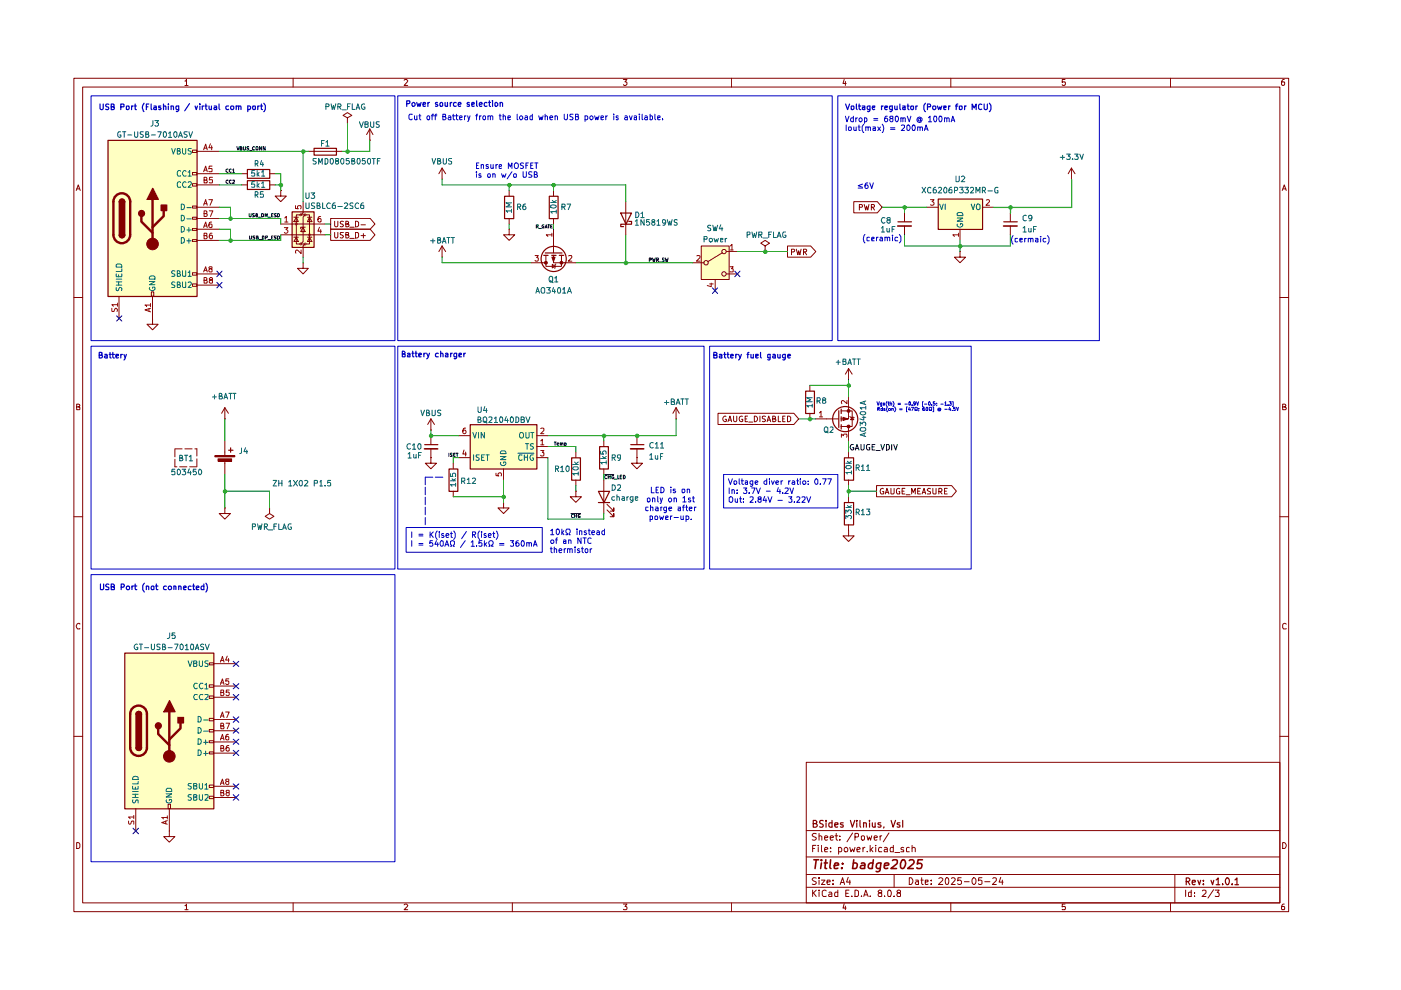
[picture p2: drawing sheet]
<svg xmlns="http://www.w3.org/2000/svg" width="297mm" height="210mm" viewBox="0 0 297 210" stroke-linecap="round" stroke-linejoin="round" font-family="sans-serif">
<g fill="none" stroke="#840000" stroke-width=".21">
<path d="M15.7 16.6h257.5v176.7h-257.5zM17.5 18.5h253.9v172.9h-253.9zM39.2 17.2h.2l.1-.4v1.3M39.2 18.1h.7M62.1 16.6v1.9M85.7 17l.2-.2h.3l.2 .3-.7 1h.7M108.6 16.6v1.9M132.2 16.8h.7l-.4 .6 .4 .1v.4l-.2 .2h-.4l-.1-.2M155.1 16.6v1.9M179 16.8l-.3 .9h.7M179.2 17.3v.8M201.6 16.6v1.9"/>
<path d="M225.8 16.8h-.6v.6h.6l.1 .1-.1 .5-.4 .1-.2-.2M248.2 16.6v1.9M272.3 16.8h-.3a.93 .93 0 0 0-.2 1.2h.5l.1-.5-.1-.1h-.5l-.1 .1M16.2 40.4l.4-1.2 .4 1.2M16.3 40h.5M271.9 40.4l.4-1.2 .4 1.2M272 40h.6M15.7 63.1h1.8M271.4 63.1h1.8M16.3 86.3h.4l.2-.3-.1-.2-.5-.1v1.2h.5l.1-.5-.2-.1M271.9 86.3l.6-.1v-.4l-.6-.1v1.2h.6l.2-.4-.3-.2M15.7 109.6h1.8"/>
<path d="M271.4 109.6h1.8M16.9 132.3l-.1-.1a.66 .66 0 0 0-.6 .4 .66 .66 0 0 0 .2 .7h.5M272.7 132.3l-.4-.1-.4 .3v.6l.2 .2h.6M15.7 156.1h1.8M271.4 156.1h1.8M16.3 178.6h.3l.3 .4v.6l-.3 .3h-.3zM170.9 161.6h100.5v29.8h-100.5zM170.9 176.1h100.5M172.3 179.9h.4M173 179.2h-.7v1.4M173.1 176.8l-.6-.1-.3 .3 .1 .3 .7 .2 .1 .2a.51 .51 0 0 1-.4 .4 .51 .51 0 0 1-.5 0M173.5 179.2v.1"/>
<path d="M173.5 179.7v.9M173.7 177.3l.3-.1 .2 .2v.7M173.7 176.7v1.4M174.2 179.2v1.2l.1 .2M174.8 177.6l.7-.1-.1-.2-.4-.1-.2 .2 .1 .7h.5M176 177.6l.7-.1-.1-.2-.4-.1-.2 .2 .1 .7h.5M176.1 179.7v.2M177 177.2h.6M177.3 176.7v1.2l.3 .2M177.8 179.7h.4a.59 .59 0 0 1 .1 .9h-.5M177.8 179.7v1.4M178.1 178v.1"/>
<path d="M178.1 177.3v.1M180.2 179.7l.2 .9 .4-.6 .2 .6 .3-.9M180.8 176.6l-1.2 1.9M181.3 177.5l.6-.1 .1-.5-.2-.2h-.5v1.4M182.6 177.3h.1a.36 .36 0 0 1 .6 .2l-.1 .6h-.3l-.3-.1zM183 179.7v.9M183.4 179.7l-.4 .3M183.8 177.2l.3 .9 .2-.6 .3 .6 .2-.9M184.5 179.2v1.4M185.1 179.7l-.6 .6M185.3 177.6l.7-.1-.1-.2-.4-.1-.2 .2 .1 .7h.5M185.7 179.2v.1"/>
<path d="M185.7 179.7v.9M186.6 177.2v.9M186.9 179.7h-.4l-.2 .3 .1 .6h.5M186.9 177.2l-.3 .1v.2M187.5 179.7h.4l.2 .2v.7h-.6v-.3l.1-.2 .5-.1M188.5 176.6l-1.2 1.9M189.4 179.2v1.4h-.6v-.9h.6M191.6 179.7a.35 .35 0 0 0-.4 0 .35 .35 0 0 0-.2 .3l.6 .3v.3h-.6M192.8 179.7h-.4l-.2 .1v.7l.6 .1M193.4 179.8l.1-.1a.36 .36 0 0 1 .6 .2v.7M193.4 179.2v1.4M271.9 178.6a.65 .65 0 0 1 .8 .7 .65 .65 0 0 1-.8 .6z"/>
<path d="M39.2 192h.2l.1-.3v1.2M39.2 192.9h.7M62.1 191.4v1.9M85.7 191.9l.2-.2h.3l.2 .2-.7 1h.7M108.6 191.4v1.9M132.2 191.7h.7l-.4 .5 .4 .2v.3l-.1 .2-.6-.1M155.1 191.4v1.9M170.9 188.1h100.5M170.9 185.4h100.5M170.9 181.7h100.5M172.3 188.7v1.4M172.5 189.3l.6 .8"/>
<path d="M173.1 186.2l-.6-.1-.3 .3 .3 .4 .6 .3a.51 .51 0 0 1-.4 .4 .51 .51 0 0 1-.5 0M173.1 188.7l-.8 .8M173.7 188.7v.2M173.7 186.1v.2M173.7 186.6v.9M173.7 189.1v1M174.2 186.6h.7l-.7 .9h.7M174.8 180.2l.7-.2-.1-.3h-.4l-.2 .2 .1 .7h.5M175.2 188.9l-.4-.2-.5 .4 .1 .8 .2 .2 .6-.1M175.3 187l.7-.1-.1-.3h-.5l-.1 .2 .1 .7h.5M175.8 189.2l.4-.1 .2 .3v.7h-.6l-.1-.4 .7-.2M176.1 180.5v.1"/>
<path d="M176.6 187.4v.1M176.6 186.6v.2M177.6 188.7v1.4h-.6v-.9h.6M178.1 187.5l.5-1.4 .5 1.4M178.3 187.1h.6M179 191.6l-.3 .9h.7M179.2 192.1v.8M179.3 189.4h.5M179.8 186l-.3 1h.8M180 188.7h-.7v1.4h.7M180.2 186.6v.9M180.6 190v.1"/>
<path d="M181.3 188.7h.3l.4 .4v.6l-.2 .4h-.5zM181.7 180.2l.7-.2-.2-.3h-.4l-.1 .7 .1 .2h.5M182.6 190v.1M183.1 190.1l.5-1.4 .5 1.4M183.2 189.7h.7M183.9 180.5v.1M184.5 190v.1M184.7 180.1l.4 .5M186.4 189.3l-.2-.3 .2-.3 .5 .1v.3l-.7 .5 .2 .5h.5v-.6l-.2-.2M187.5 190v.1M188.2 189l.3-.3a.78 .78 0 0 1 .6 .6 .78 .78 0 0 1-.3 .8l-.5-.1zM189.6 190v.1"/>
<path d="M189.6 185.4v2.7M189.7 180.8h1.1M190.4 189.3l-.2-.3 .2-.3 .4 .1 .1 .3-.7 .5 .1 .5h.5l.1-.6-.2-.2M192.8 186.1a.72 .72 0 0 1 .8 .7 .72 .72 0 0 1-.8 .7zM194.1 186.6h.5l.1 .9M194.7 186.9h-.4l-.2 .3 .2 .3h.4M195.2 186.6h.5M195.4 186.1v1.2l.3 .2M196.2 187l.6-.1v-.3h-.6v.9h.6M197.4 187.4v.1M197.4 186.6v.2M199.1 186.3v-.1a.47 .47 0 0 1 .8 .3l-.9 1h.9"/>
<path d="M200.5 186.3l.2-.2a.8 .8 0 0 1 .5 .7 .8 .8 0 0 1-.5 .7l-.2-.1-.1-.5zM201.6 191.4v1.9M201.8 186.3l.1-.2h.4l.2 .4-.8 1h.8M203.8 186.1h-.7l-.1 .7 .3-.2 .4 .1 .2 .6a.52 .52 0 0 1-.9 .1M204.5 186.9h1M206.4 186.1a.75 .75 0 0 1 .6 .7 .75 .75 0 0 1-.6 .7 .92 .92 0 0 1 0-1.4zM208.2 186.1h-.7l-.1 .7 .2-.2 .5 .1 .1 .7-.3 .1h-.3l-.2-.1M208.8 186.9h1.1M210.5 186.3l.2-.2 .5 .1v.5l-.8 .8h.8M212.2 186l-.4 1h.9M212.5 186.6v.9M225.8 191.7h-.6v.6l.6-.1 .1 .2-.1 .5-.6-.1"/>
<path d="M248.2 191.4v1.9M249.1 185.4v6M251.4 188.7v1.4M252.6 188.7v1.4h-.5l-.1-.8 .2-.2 .4 .1M253.2 190v.1M253.2 189.2v.2M254.9 188.9l.2-.2 .5 .1 .1 .5-.9 .8h.9M257.3 188.6l-1.2 1.8M257.6 188.7h.9l-.4 .5 .4 .3-.1 .6-.8-.1M272.3 191.7h-.3a.93 .93 0 0 0-.2 1.2h.5l.1-.5-.1-.2h-.5l-.1 .2"/>
<circle cx="179.4" cy="180.2" r=".44"/>
</g>
<g fill="none" stroke="#840000" stroke-width=".25">
<path d="M172.4 174.6h.5l.3-.4-.3-.3h-.5v1.5h.5l.4-.3v-.2l-.4-.3M174.5 174h-.6a.56 .56 0 0 0 .6 .8v.5h-.7M175.1 173.9v.2M175.1 174.5v.9M176.4 174.5h-.5l-.2 .2v.4l.3 .3 .4-.1M176.4 173.9v1.5M177 174.9l.7-.1-.1-.3h-.5l-.1 .1 .1 .7h.5M178.8 174.5h-.5l-.1 .1 .6 .4v.3h-.6M180.3 173.9l.4 1.5 .5-1.5M181.7 173.9v.2M181.7 174.5v.9M182.3 173.9v1.2l.2 .3"/>
<path d="M183.1 174.5h.5l.1 .9M183.1 174.5v.9M184.4 173.9v.2M184.4 174.5v.9M185 174.5v.6a.36 .36 0 0 0 .5 .2v-.1M185.5 174.5v.9M186.7 174.5h-.5l-.1 .1 .6 .4v.3h-.6M187.4 175.3l-.1 .3M188.9 173.9l.5 1.5 .5-1.5M190.8 174.5h-.5l-.1 .1 .6 .4v.3h-.6M191.4 173.9v1.5M251.5 186.9h.5l.3-.3v-.2l-.3-.3h-.5v1.5"/>
<path d="M251.8 186.9l.5 .7M252.8 187.1l.6-.1v-.4h-.5l-.1 .2 .1 .7h.5M254 186.6l.3 1 .3-1M255.1 187.4v.2M255.1 186.6v.2M256.8 186.6l.3 1 .2-1M257.9 186.6l.4-.5v1.5M257.9 187.6h.7M259.2 187.4v.2M260.1 186.1a.75 .75 0 0 1 .6 .8 .75 .75 0 0 1-.6 .7l-.2-.4a.85 .85 0 0 1 .2-1.1zM261.2 187.4v.2M261.8 186.6l.5-.5v1.5"/>
<path d="M261.8 187.6h.8"/>
</g>
<g fill="none" stroke="#840000" stroke-width=".34">
<path d="M172.6 182.3h1M173.1 182.3l-.3 1.8M174.2 182.3v.2M174.2 183l-.2 1.1M174.8 183h.6M175.1 182.3l-.2 1.8h.4M176.1 182.3l-.2 1.6 .3 .2M176.9 183.6l.9-.2-.1-.4h-.7l-.1 .9 .1 .2h.6M178.5 184v.1M178.6 183v.2M180.9 183h.5l.4 .3-.3 .8h-.7M181 182.3l-.2 1.8"/>
<path d="M182.6 183h.7v1.1M183.4 183.4l-.7 .1-.3 .4 .2 .2h.7M185.1 183a.65 .65 0 0 0-1 .3v.7a.64 .64 0 0 0 .9 .1M185.2 182.3l-.3 1.8M186.8 183l-.3 1.7-.3 .1-.4-.1M186.8 183a.65 .65 0 0 0-1 .3v.7l.3 .1h.5M187.5 183.6l.9-.2v-.4a.6 .6 0 0 0-.9 .2v.9h.7M189.2 182.5l.3-.2h.5l.2 .2v.4v.2l-1.3 1h1.2M191.2 182.5l.5-.2a1.14 1.14 0 0 1-.4 1.8l-.3-.1a1.61 1.61 0 0 1 .2-1.5zM192.8 182.5l.2-.2 .6 .1a.51 .51 0 0 1 0 .7l-1.2 1h1.2M195.6 182.3h-1l-.1 .9 .7-.2 .3 .4-.3 .7h-.6l-.2-.1"/>
</g>
<g fill="#ffffc2">
<path d="M26.4 138.4h18.9v33h-18.9z"/>
<path d="M148.7 52.2h5.9v7.1h-5.9z"/>
<path d="M22.9 29.7h18.8v33.1h-18.8z"/>
<path d="M198.9 42.2h9.4v6.4h-9.4z"/>
<path d="M61.9 44.9h4.6v7.5h-4.6z"/>
<path d="M99.7 90h14.1v9.4h-14.1z"/>
</g>
<path d="M44.4 159.4h.9v.5h-.9zM44.4 157.1h.9v.4h-.9zM44.4 154.7h.9v.5h-.9zM44.4 152.3h.9v.5h-.9zM44.4 147.6h.9v.5h-.9zM44.4 145.2h.9v.5h-.9zM44.4 140.5h.9v.5h-.9zM35.6 170.5h.6v.9h-.6zM35.9 176.2v1.2h1.2l-1.2 1.2-1.2-1.2h1.2M35.9 176.2h.1M44.4 168.8h.9v.5h-.9zM44.4 166.5h.9v.5h-.9z" fill="none" stroke="#840000" stroke-width=".21"/>
<path d="M26.5 138.5h18.8v33h-18.8zM28.8 158.5a.59 .59 0 0 0 .6 .6 .59 .59 0 0 0 .6-.6" fill="none" stroke="#840000" stroke-width=".25"/>
<path d="M27.6 158.5a1.78 1.78 0 0 0 1.8 1.8 1.78 1.78 0 0 0 1.8-1.8" fill="none" stroke="#840000" stroke-width=".51"/>
<path d="M28.8 158.5h1.2a.59 .59 0 0 1-.6 .6 .59 .59 0 0 1-.6-.6z" fill="#840000"/>
<path d="M28.8 151.4h1.2v7.1h-1.2z" fill="none" stroke="#840000" stroke-width=".25"/>
<path d="M28.8 151.4h1.2v7.1h-1.2z" fill="#840000"/>
<path d="M28.8 151.4a.59 .59 0 0 1 .6-.6 .59 .59 0 0 1 .6 .6" fill="none" stroke="#840000" stroke-width=".25"/>
<path d="M29 151a.59 .59 0 0 1 .6-.1 .59 .59 0 0 1 .4 .5h-1.2z" fill="#840000"/>
<path d="M27.6 151.4a1.78 1.78 0 0 1 1.8-1.8 1.78 1.78 0 0 1 1.8 1.8" fill="none" stroke="#840000" stroke-width=".51"/>
<circle cx="33.6" cy="153.9" r=".64" fill="none" stroke="#840000" stroke-width=".25"/>
<circle cx="33.6" cy="153.9" r=".64" fill="#840000"/>
<circle cx="35.9" cy="160.4" r="1.23" fill="none" stroke="#840000" stroke-width=".21"/>
<circle cx="35.9" cy="160.4" r="1.23" fill="#840000"/>
<path d="M27.6 151.4v7.1M31.2 151.4v7.1M33.5 154.4v1.2l2.4 2.4M35.9 150.9v9.5M38.3 153.2v1.2l-2.4 2.4" fill="none" stroke="#840000" stroke-width=".51"/>
<path d="M35.9 148.5l1.2 2.4h-2.3z" fill="none" stroke="#840000" stroke-width=".25"/>
<path d="M35.9 148.5l1.2 2.4h-2.3z" fill="#840000"/>
<path d="M37.7 152.1h1.2v1.2h-1.2z" fill="none" stroke="#840000" stroke-width=".25"/>
<path d="M37.7 152.1h1.2v1.2h-1.2z" fill="#840000"/>
<g fill="none" stroke="#840000" stroke-width=".21">
<path d="M37.1 95.2h1.5M37.1 97.4v1.6h.4M37.1 95.2v1.7M38.1 99h1.5M39.2 95.2h1.5M40.2 99h1.5M41.3 95.2h.4v1.5M41.7 97.3v1.6M45.6 96.6h4.2v.3h-4.2zM46.2 97.3h2.9v.5h-2.9zM47.7 88.8h.1M47.7 86.4l-.7 1.2"/>
<path d="M47.7 86.4v2.4M47.7 86.4l.7 1.2M45.3 140.7h4.7M45.3 145.5h4.7M45.3 157.3h4.7M45.3 152.6h4.7M45.3 147.8h4.7M45.3 159.7h4.7M45.3 154.9h4.7M28.8 171.4v4.8M35.9 171.4v4.8M45.3 166.7h4.7"/>
<path d="M45.3 169.1h4.7"/>
</g>
<g fill="none" stroke="#006464" stroke-width=".21">
<path d="M39.9 140.1l.4 1.2 .4-1.2M41.1 140.6h.5l.1-.3-.1-.2h-.5v1.2h.5l.1-.2v-.3l-.2-.2M41.8 144.9h-.5a.67 .67 0 0 0-.2 .6 .67 .67 0 0 0 .5 .5l.2-.1M41.8 147.3l-.5-.1-.2 .5 .2 .6h.5M42 156.6l.6 .2 .1 .3-.1 .5-.4 .2h-.2zM42 151.9a.66 .66 0 0 1 .7 .4 .66 .66 0 0 1-.3 .8h-.4zM42 159l.6 .2 .1 .3-.1 .5-.4 .2h-.2zM42 154.3l.6 .1 .1 .4-.1 .5-.4 .1h-.2zM42.2 140.1v1l.3 .2 .4-.2v-1M43 144.9h-.5a.67 .67 0 0 0-.3 .6 .67 .67 0 0 0 .6 .5l.2-.1M43 147.3l-.5-.1-.3 .5 .3 .6h.5M43.2 157.4h.9"/>
<path d="M43.2 152.7h.9M43.2 159.8h.9M43.2 155h.9M43.4 145.2l.4-.3v1.1M43.4 147.3h.7v.4l-.7 .6h.7M43.4 146h.7M43.6 156.9v.9M43.6 159.3v.9M44.1 140.1h-.5l-.2 .2 .2 .3 .5 .2v.3l-.2 .2-.5-.1M28.1 166.7v.6h1.2v-.6M28.1 169.1h1.2M28.1 168.4h1.2"/>
<path d="M28.1 167.8h1.2M28.2 169.6v.6h.4l.2-.5 .3-.1 .2 .1v.6M28.3 164.7h.8l.2 .1v.5h-1.2zM28.7 166.9v.4M28.7 168.4v.7M29.3 165.7v.5h-1.2M35.2 168.3h1.2l-1.2 .7h1.2M35.3 169.6l-.1 .2a.61 .61 0 0 0 .6 .5 .61 .61 0 0 0 .6-.5l-.1-.3h-.4v.3M35.3 167.3l.2-.2h.7l.2 .4v.3h-1.2zM40.6 166.1h-.6l-.1 .2 .1 .3 .6 .2v.3l-.2 .2-.5-.1M40.6 168.5h-.6l-.1 .2 .1 .3 .6 .2v.3l-.2 .2-.5-.1M41.1 166.6h.5l.1-.3-.1-.2h-.5v1.2h.5l.1-.2v-.3l-.2-.2"/>
<path d="M41.1 169h.5l.1-.3-.1-.2h-.5v1.2h.5l.1-.2v-.3l-.2-.2M42.2 166.1v.9l.3 .3 .4-.2v-1M42.2 168.5v.9l.3 .3 .4-.2v-1M43.4 166.5l.4-.4v1.2M43.4 168.6h.7v.4l-.7 .7h.7M43.4 167.3h.7"/>
</g>
<g fill="none" stroke="#a90000" stroke-width=".21">
<path d="M48.2 139.1l-.4 .9h.8M48.4 139.6v.8M46.7 140.4l.5-1.2 .3 1.2M46.7 145.1l.5-1.2 .3 1.2M46.7 156.9l.5-1.2 .3 1.2M46.7 152.1l.5-1.1 .3 1.1M46.8 146.8h.5l.1-.4-.6-.1v1.2l.6-.1 .1-.3-.3-.3M46.8 158.7h.4l.2-.2v-.3l-.6-.1v1.2l.6-.1 .1-.4-.3-.1M46.8 153.9l.6-.1v-.3l-.2-.2h-.4v1.2h.6l.1-.3-.3-.3M46.8 140h.6M46.8 144.8h.6M46.8 156.5h.6"/>
<path d="M46.8 151.8h.6M47.8 151h.8l-.5 1.1M47.9 153.3h.8l-.5 1.2M48.4 155.7h-.2a.73 .73 0 0 0-.1 1.2l.4-.1v-.5l-.4-.2-.3 .3M48.5 143.9h-.6l-.1 .5h.7v.5l-.2 .2h-.3l-.2-.2M48.5 158.1h-.2a.73 .73 0 0 0-.1 1.2l.4-.1v-.5l-.4-.2-.3 .2M48.6 146.3h-.6l-.1 .5h.7v.5l-.2 .2h-.3l-.2-.2M27.3 174.1v.5l.1 .2 .4-.2 .1-.5h.4l.1 .7M28.4 173.2h-1.1l.3 .4M28.4 172.9v.7M35.1 174.1v.6M35.5 174l-1.2 .4 1.2 .4"/>
<path d="M35.5 173.3h-1.2l.3 .4M35.5 173v.7M46.7 166.4l.5-1.2 .3 1.2M46.8 168.1h.5l.1-.5h-.6v1.1h.6l.1-.4-.3-.2M46.8 166h.6M48.1 165.7l-.3-.3 .2-.2h.4l.1 .3-.7 .4v.2l.3 .3 .4-.2v-.4l-.2-.1M48.2 168.1l-.3-.4 .2-.1h.4l.1 .3-.7 .3v.3l.3 .2 .4-.1v-.5h-.2"/>
</g>
<path d="M45.6 96.7h4.2" fill="none" stroke="#840000" stroke-width=".25"/>
<path d="M46.2 97.3h2.9v.5h-2.9z" fill="#840000"/>
<path d="M115 55.7h.7M115.7 54.1v2.4h3.3v-2.4M117 54.5h.7l-.4 1zM117.3 54.1v1.6h2.4M117.3 51v2.6M47.7 93.5v3.1M47.7 97.5v3.1M47.7 107.7v1.2h1.2l-1.2 1.2-1.2-1.2h1.2M47.7 107.7h.1M57.1 107.7v1.2l1 .6-1 .6-.9-.6 .9-.6M57.1 107.7h.1" fill="none" stroke="#840000" stroke-width=".21"/>
<path d="M115.3 54.1h.9M115.6 53.6h3.6M117 54.1h.9M118.6 54.1h.9M48.5 95.5h.9M48.9 95v.9" fill="none" stroke="#840000" stroke-width=".25"/>
<g fill="none" stroke="#0f0f0f" stroke-width=".21">
<path d="M113.7 48h.3l.1-.2-.4-.1v.6M113.9 48l.2 .3M114.2 48.4h.6M115.3 47.7h-.2l-.2 .2 .2 .4h.2l-.1-.3M115.6 48.3l.2-.6 .2 .6M115.7 48.2h.3M116.2 47.7h.4M116.3 47.7v.6M116.8 48h.2M117.1 47.7h-.3v.6h.3M137.7 55.1h.3l.1-.3-.4-.1v.8M138.3 54.7l.2 .8 .2-.6 .1 .6 .1-.8"/>
<path d="M139.2 55.1l.4-.1-.1-.3h-.3v.8M139.4 55.1l.2 .4M139.8 55.5h.5M140.8 54.8h-.3v.2l.3 .1-.1 .4-.2-.1M141.1 54.7l.1 .8 .2-.6 .1 .6 .1-.8"/>
</g>
<path d="M117 54.5h.7l-.4 1z" fill="#840000"/>
<path d="M117.1 56l.6 .5-.6 .3zM117.9 56h-.2l-.1 .9M118.8 55.5h.4v.4h-.4z" fill="none" stroke="#840000" stroke-width=".21"/>
<circle cx="117.4" cy="54.9" r="2.67" fill="none" stroke="#840000" stroke-width=".25"/>
<path d="M118.8 55.5h.4v.4h-.4z" fill="#840000"/>
<path d="M115.5 55.5h.4v.4h-.4z" fill="none" stroke="#840000" stroke-width=".21"/>
<path d="M115.5 55.5h.4v.4h-.4z" fill="#840000"/>
<g fill="none" stroke="#840000" stroke-width=".21">
<path d="M40.8 38.9h.9v.6h-.9zM40.8 36.6h.9v.5h-.9zM40.8 31.8h.9v.5h-.9zM40.8 57.8h.9v.5h-.9zM40.8 50.8h.9v.4h-.9zM40.8 48.4h.9v.5h-.9zM40.8 46.1h.9v.4h-.9zM40.8 43.7h.9v.4h-.9zM112.6 55.7h2.4M117.3 40.4v1.2M117.3 46.3v1.2M117.3 48.6v2.4"/>
<path d="M119.7 55.7h2.4M132.7 42.8v7M146.9 55.7h2.4M148.7 52.2h5.9v7.1h-5.9zM151.6 59.3v2.3M153.2 53.6l-3.1 1.9M154 53.3h2.3M154 58.1h2.3M162.2 52.2l1-.6-1-.6-.9 .6 .9 .6v1.1M162.2 53.3h.1M32.1 61.9h.5v.9h-.5zM40.8 60.2h.9v.5h-.9z"/>
<circle cx="149.7" cy="55.7" r=".47"/>
<circle cx="153.5" cy="58.1" r=".47"/>
<circle cx="153.5" cy="53.3" r=".47"/>
</g>
<path d="M113.5 54.2h.6l-.3 .4 .3 .1v.5l-.1 .2h-.4l-.1-.2M117 49.8h-1.2l.4 .3M117 49.4v.7M120.6 54.3l.6-.1v.3l-.7 .9h.7M147.7 54.3l.6-.1 .1 .3-.7 .9h.7M154.8 56.6h.6l-.3 .4 .3 .1v.5h-.6M154.9 52.2l.3-.4v1.2M154.9 53h.5M150.5 60.2h.7M150.8 60v.8l-.9-.3" fill="none" stroke="#a90000" stroke-width=".21"/>
<path d="M22.9 29.8h18.9v33.1h-18.9zM25.3 49.8a.59 .59 0 0 0 .6 .6 .59 .59 0 0 0 .6-.6M116.5 41.6h1.8v4.8h-1.8zM131.6 45.2h2.3l-1.2 2.3zM133.3 46.9h.6v.6h-2.3v.5h.6" fill="none" stroke="#840000" stroke-width=".25"/>
<path d="M24 49.8a1.78 1.78 0 0 0 1.8 1.8 1.78 1.78 0 0 0 1.8-1.8" fill="none" stroke="#840000" stroke-width=".51"/>
<path d="M25.3 49.8h1.2a.59 .59 0 0 1-.6 .6 .59 .59 0 0 1-.6-.6z" fill="#840000"/>
<path d="M25.3 42.8h1.2v7h-1.2z" fill="none" stroke="#840000" stroke-width=".25"/>
<path d="M25.3 42.8h1.2v7h-1.2z" fill="#840000"/>
<path d="M25.3 42.8a.59 .59 0 0 1 .6-.6 .59 .59 0 0 1 .6 .6" fill="none" stroke="#840000" stroke-width=".25"/>
<path d="M25.4 42.4a.59 .59 0 0 1 .7-.1 .59 .59 0 0 1 .4 .5h-1.2z" fill="#840000"/>
<path d="M24 42.7a1.78 1.78 0 0 1 1.8-1.7 1.78 1.78 0 0 1 1.8 1.7" fill="none" stroke="#840000" stroke-width=".51"/>
<circle cx="30" cy="45.3" r=".64" fill="none" stroke="#840000" stroke-width=".25"/>
<circle cx="30" cy="45.3" r=".64" fill="#840000"/>
<circle cx="32.3" cy="51.7" r="1.23" fill="none" stroke="#840000" stroke-width=".21"/>
<circle cx="32.3" cy="51.7" r="1.23" fill="#840000"/>
<path d="M24 42.8v7M27.6 42.8v7M30 45.8v1.2l2.3 2.4M32.3 42.2v9.5M34.7 44.6v1.2l-2.4 2.4" fill="none" stroke="#840000" stroke-width=".51"/>
<path d="M32.4 39.9l1.2 2.4h-2.4z" fill="none" stroke="#840000" stroke-width=".25"/>
<path d="M32.4 39.9l1.2 2.4h-2.4z" fill="#840000"/>
<path d="M34.2 43.5h1.1v1.2h-1.1z" fill="none" stroke="#840000" stroke-width=".25"/>
<path d="M34.2 43.5h1.1v1.2h-1.1z" fill="#840000"/>
<g fill="none" stroke="#840000" stroke-width=".21">
<path d="M41.7 32.1h4.8M41.7 36.8h4.8M41.7 39.2h4.8M51.2 36.8h1.2M51.2 39.2h1.2M57.1 36.8h1.2M57.1 39.2h1.2M65.4 32.1h7.1M73.7 25l.9-.5-.9-.6-1 .6 1 .5v1.2M73.7 26.2h.1M78.4 29.7h.1M78.4 27.3l-.7 1.2"/>
<path d="M78.4 27.3v2.4M78.4 27.3l.7 1.2M93.7 38h.1M93.7 35.6l-.7 1.2M93.7 35.6v2.4M93.7 35.6l.8 1.2M227.2 38h.1M227.2 35.6l-.7 1.2M227.2 35.6v2.4M227.2 35.6l.7 1.2M41.7 48.6h4.8M41.7 43.9h4.8"/>
<path d="M41.7 58.1h4.8M41.7 51h4.8M41.7 46.3h4.8M59.5 40.4v1.2h1.2l-1.2 1.2-1.2-1.2h1.2M59.5 40.4h.1M59.5 49.8h9.4M59.5 47.5h9.4M62.3 50.3h.9M62.3 46.1h.9M62.8 46.1l.4 .9h-.9zM62.8 50.3l.4 .9h-.9zM63.8 45.6h-1v6.1h1"/>
<path d="M64.3 55.7v1.2h1.1l-1.1 1.2-1.2-1.2h1.2M64.3 55.7h.1M64.3 48.2l.4 .9h-.9zM64.3 42.8v2.3l-.5 .5h.9l-.4 .5v5.1l-.5 .5h.9l-.4 .5v2.3M64.7 48.2h-.9v.3M64.7 45.6h.9v6.1h-.9M65.2 50.3h.9M65.2 46.1h.9M65.6 50.3l.5 .9h-.9zM65.6 46.1l.5 .9h-.9zM70.1 46.3h8.4l1 1.2-1 1.1h-8.4zM70.1 48.6h8.4l1 1.2-1 1.2h-8.4z"/>
<path d="M71 46.9v.9a.35 .35 0 0 0 .3 .3 .35 .35 0 0 0 .3-.3v-.9M71 49.3v.9l.2 .3 .4-.3v-.9M72.8 47h-.6v.4l.4 .1 .2 .3-.2 .3-.5-.1M72.8 49.3h-.6a.47 .47 0 0 0 .1 .5 .47 .47 0 0 0 .4 .2l.1 .2-.2 .3-.5-.1M73.3 47.5l.5-.1v-.4l-.5-.1v1.2h.4l.3-.4-.3-.2M73.3 49.8h.5v-.5h-.5v1.2h.4l.3-.5-.3-.2M74.2 48.2h.9M74.2 50.5h.9M75.4 46.9h.3l.3 .3v.6l-.3 .3h-.3zM75.4 49.3h.5l.1 .2v.6l-.3 .4h-.3zM76.5 47.7h1M76.5 50h1"/>
<path d="M77 49.5v1M93.7 54.5h.1M93.7 52.2v2.3M93.7 52.2l-.7 1.1M93.7 52.2l.8 1.1M107.9 48.6v1.2h1.2l-1.2 1.2-1.1-1.2h1.1M107.9 48.6h.1M107.9 40.4v1.2M107.9 46.3v1.2M167 52.2h4.9l1.1 1.1-1.1 1.2h-4.9zM167.8 53.4l.6-.1 .1-.3-.2-.2h-.5v1.2M168.8 52.8l.4 1.2 .1-.8 .3 .8 .2-1.2"/>
<path d="M170.3 53.4l.6-.1 .1-.3-.1-.2h-.6v1.2M170.6 53.4l.4 .6M181 42.8h5l1 1.1-1 1.2h-5zM182.2 43.9h.5l.2-.1-.1-.4-.6-.1v1.2M183.2 43.3l.4 1.2 .1-.8 .3 .8 .2-1.2M184.7 43.9h.6l.1-.1-.1-.4-.6-.1v1.2M185 43.9l.4 .6M191.8 45.1v1.9M191.8 47.9v1.9M196.5 43.9h2.4M203.5 53.3v1.2h1.2l-1.2 1.2-1.1-1.2h1.1M203.5 53.3h.1"/>
<path d="M203.5 48.6v2.4M208.3 43.9h2.4M214.2 45.1v1.9M214.2 47.9v1.9M25.2 62.8v4.8M32.3 67.6v1.1h1.2l-1.2 1.2-1.1-1.2h1.1M32.3 67.6h.1M32.3 62.8v4.8M41.7 60.5h4.8M179.9 78.1v2.4M179.9 78.1l-.7 1.2M179.9 78.1l.8 1.2"/>
<path d="M91.4 91.2h.1M91.4 97v1.2h1.1l-1.1 1.2-1.2-1.2h1.2M91.4 97h.1M91.4 88.8v2.4M91.4 92.4v1.8M91.4 95.2v1.8M91.4 88.8l-.7 1.2M91.4 88.8l.7 1.2M96.1 98.2v1.2M97.3 92.4h2.4M97.3 97h2.4M106.8 99.4v2.4"/>
<path d="M113.8 94.7h2.4M113.8 92.4h2.4M113.8 97h2.4M122.1 95.8v1.2M128 93.5v1.2M128 99.4v1.2M135 97v1.2h1.2l-1.2 1.2-1.1-1.2h1.1M135 97h.1M135 92.4v1.8M135 95.2v1.8M143.3 88.8h.1M143.3 86.4l-.6 1.2"/>
<path d="M143.3 86.4v2.4M143.3 86.4l.7 1.2M152.2 87.6h16.1l1 1.2-1 1.2h-16.1zM153.9 88.3a.54 .54 0 0 0-.7 .6 .54 .54 0 0 0 .8 .4v-.4h-.2M154.3 89.4l.5-1.2 .3 1.2M154.4 89.1h.6M155.5 88.2v1a.35 .35 0 0 0 .4 .2 .35 .35 0 0 0 .3-.2v-1M157.4 88.3l-.3-.1a.61 .61 0 0 0-.4 .6 .61 .61 0 0 0 .5 .6l.3-.1v-.4h-.3M158 88.8h.3M158.5 88.2h-.5v1.2h.5M158.7 89.5h.9M159.9 88.2a.6 .6 0 0 1 .7 .6 .6 .6 0 0 1-.7 .6z"/>
<path d="M161.1 88.2v1.2M162.3 88.3h-.7v.3l.7 .5-.2 .3-.5-.1M162.6 89.4l.4-1.2 .4 1.2M162.7 89.1h.6M163.8 88.8l.5-.1v-.4l-.5-.1v1.2h.5l.2-.4-.3-.2M165 88.2v1.2h.5M165.9 88.8h.4M166.5 88.2h-.6v1.2h.6M167 88.2h.3l.3 .3v.7l-.3 .2h-.3zM171.7 81.7v1.2M171.7 87.6v1.2M175.3 88.8h2.5"/>
<path d="M178.3 87.1h2.4v3.3h-2.4M178.7 88.5l1 .3-1 .4zM179.9 80.5h.1M179.9 86.4v2.4h-1.6M179.9 90.4v.8M96.1 104.1v1.2M106.8 106.5v1.2h1.1l-1.1 1.2-1.2-1.2h1.2M106.8 106.5h.1M122.1 104.1v1.2h1.2l-1.2 1.2-1.2-1.2h1.2M122.1 104.1h.1M122.1 101.8v1.2M128 101.8v7.1"/>
<path d="M128.7 108.1l1.4 1.5v-.7v.7h-.7M128.7 106.9l1.4 1.5v-.7v.7h-.7M179.9 112.4v1.2h1.2l-1.2 1.2-1.2-1.2h1.2M179.9 112.4h.1M179.9 105.3v1.2M179.9 111.3v1.1M185.8 103h16l1 1.1-1 1.2h-16zM187.3 103.6l-.1-.1a.66 .66 0 0 0-.6 .5 .66 .66 0 0 0 .3 .7l.5-.1v-.4h-.3M187.7 104.7l.3-1.2 .5 1.2M187.8 104.4h.6M188.9 103.5l.1 1.2h.4l.2-.1v-1.1M190.8 103.6l-.4-.1-.3 .4v.6l.1 .2h.6v-.5h-.2"/>
<path d="M191.3 104.1h.4M191.9 103.5h-.6v1.2h.6M192.1 104.9h.9M193.3 104.7v-1.2l.3 .9 .5-.9v1.2M194.6 104.1h.4M195.2 103.5h-.6v1.2h.6M195.5 104.7l.4-1.2 .4 1.2M195.6 104.4h.6M197.3 103.6l-.5-.1-.2 .3 .1 .3 .6 .2v.3l-.7 .1M197.8 103.5v1.1l.2 .1 .5-.1v-1.1M199.1 104.2l.5-.1v-.5l-.5-.1v1.2M199.3 104.2l.4 .5"/>
<path d="M200.2 104.1h.5M200.8 103.5h-.6v1.2h.6"/>
</g>
<g fill="none" stroke="#006464" stroke-width=".21">
<path d="M36.4 31.5l.3 1.2 .5-1.2M37.6 32h.5v-.5h-.5v1.2h.4l.3-.4-.4-.3M38.3 36.3l-.4-.1-.3 .3v.6l.2 .2h.5M38.3 38.7l-.4-.2-.3 .4v.6l.2 .2 .5-.1M38.7 31.5v.9l.2 .3 .5-.2v-1M39.5 36.3l-.3-.1a.67 .67 0 0 0-.5 .5 .67 .67 0 0 0 .2 .6h.6M39.5 38.7l-.3-.2a.67 .67 0 0 0-.5 .5 .67 .67 0 0 0 .2 .7l.6-.1M39.9 36.5h.1l.2-.3v1.1M39.9 38.7l.1-.2h.4l.2 .2v.3l-.7 .7h.7M39.9 37.3h.7M40.6 31.5h-.6l-.1 .2 .1 .3 .6 .2v.3l-.2 .2-.5-.1M24.6 58.1v.6h1.2v-.6"/>
<path d="M24.6 56.1l.3-.1h.6l.3 .3v.3h-1.2zM24.6 59.8h1.2M24.6 59.2h1.2M25.1 58.3v.4M25.1 59.8v.7M25.8 57v.6h-1.2M31.7 59.7h1.2l-1.2 .7h1.2M31.7 58.7l.3-.2h.6l.3 .2v.5h-1.2zM37.1 57.5l-.5-.1-.2 .2v.3l.7 .4-.2 .3h-.5M37.1 59.9l-.5-.1-.2 .1v.4l.7 .3-.2 .4h-.5M37.6 58l.5-.1v-.4l-.5-.1v1.2h.5l.2-.3-.4-.3M38.4 48l.6 .2 .1 .3-.1 .5-.3 .2h-.3z"/>
<path d="M38.4 43.3l.6 .1 .1 .4-.1 .5-.3 .1h-.3zM38.4 50.4h.5a.66 .66 0 0 1 .2 .7 .66 .66 0 0 1-.7 .5zM38.4 45.6l.6 .2 .1 .3-.1 .6-.3 .1h-.3zM38.7 57.4v1l.2 .2 .5-.1v-1.1M38.7 59.8v1l.2 .2 .5-.1v-1.1M39.6 48.8h1M39.6 44h1M39.6 51.1h1M39.6 46.4h1M39.9 57.7h.1l.2-.3v1.2M39.9 59.9l.1-.1h.4l.2 .1v.4l-.7 .7h.7M39.9 58.6h.7"/>
<path d="M40 48.3v.9M40 50.6v1M199.2 43.3l.4 1.1 .4-1.1M200.4 43.3v1.1M202.9 47.5v.4a.67 .67 0 0 0 .7 .3 .67 .67 0 0 0 .5-.5l-.1-.3h-.4v.3M202.9 46.2h1.2l-1.2 .7h1.2M202.9 45.2l.3-.2h.6l.3 .4v.3h-1.2zM205.9 43.3l.4 1.1 .4-1.1M207.3 43.3l.5 .1v.9l-.5 .1a.78 .78 0 0 1 0-1.1zM24.6 61v.5l.2 .1 .3-.1 .2-.5h.4l.1 .1-.1 .5M24.6 60.5h1.2M31.7 61a.66 .66 0 0 0 .4 .6 .66 .66 0 0 0 .8-.2l-.1-.5h-.5v.2"/>
<path d="M37.6 60.4l.5-.1v-.4l-.5-.1v1.2h.5l.2-.4-.4-.2M100.2 91.7l.5 1.2 .3-1.2M100.4 96.4v1.2M101.4 91.7v1.2M101.6 96.4h-.6v.5l.5 .2 .1 .3-.3 .2-.4-.1M102.1 96.9h.4M102.7 96.4h-.6v1.2h.6M102.7 91.7v1.2l-.7-1.2v1.2M103 96.4h.7M103.4 96.4v1.2M106.1 96.8h1.2l-1.2 .7h1.2M106.2 98a.54 .54 0 0 0 .5 .7 .54 .54 0 0 0 .5-.7h-.4v.2"/>
<path d="M106.2 95.8l.1-.2h.7l.3 .6h-1.2zM109.8 96.1h3.4M110.2 91.9l.3-.2a.6 .6 0 0 1 .5 .6 .6 .6 0 0 1-.5 .6l-.3-.4zM110.7 96.5l-.5-.1-.2 .3 .1 .8 .2 .1 .4-.1M111.2 96.4v1.2M111.2 96.9h.6M111.4 94.1h.7M111.5 91.7v1.1l.2 .1h.2l.3-.3v-.9M111.8 94.1v1.1M111.8 96.4v1.2M112.5 91.7h.7M112.9 91.7v1.2"/>
<path d="M113 96.4h-.4a.67 .67 0 0 0-.2 .7 .67 .67 0 0 0 .5 .5l.2-.1v-.4h-.2M113.1 94.1h-.6v.5l.5 .1 .1 .3-.2 .2h-.5"/>
</g>
<g fill="none" stroke="#a90000" stroke-width=".21">
<path d="M43.2 31.7l.4-1.1 .3 1.1M43.2 36.4l.4-1.2 .3 1.2M43.3 38.2l.6-.1v-.3l-.2-.2h-.4v1.2h.6v-.4l-.2-.2M43.3 31.4h.6M43.3 36.1h.6M44.6 30.5l-.3 .8h.7M44.9 30.9v.8M45 35.2h-.6l-.1 .6 .6-.1 .1 .6h-.7M45 37.6h-.6v.6l.6-.1v.6h-.6M43.2 48.3l.4-1.2 .3 1.2M43.2 43.5l.4-1.2 .3 1.2M43.2 57.7l.4-1.1 .3 1.1"/>
<path d="M43.3 50h.5l.1-.5-.6-.1v1.2l.6-.1v-.3l-.2-.2M43.3 45.3h.4l.2-.2v-.3l-.2-.1h-.4v1.2l.6-.1v-.3l-.2-.2M43.3 59.4h.6v-.4l-.2-.2h-.4v1.2h.6v-.3l-.2-.3M43.3 47.9h.6M43.3 43.2h.6M43.3 57.3h.6M44.3 42.3h.7l-.5 1.2M44.4 44.7h.7l-.5 1.2M44.5 57l-.2-.2 .1-.2h.6l-.1 .4h-.4l-.2 .2 .1 .5 .6-.1v-.5l-.2-.1M44.6 59.4l-.2-.3 .2-.3h.3l.1 .5-.4 .1-.2 .2v.3l.1 .1h.5v-.5l-.1-.1M44.9 47.1h-.3a.73 .73 0 0 0-.1 1.2l.5-.1v-.5l-.5-.2-.2 .3M45 49.4l-.5 .1a.82 .82 0 0 0 .1 1.1l.4-.1v-.5l-.4-.1-.2 .2"/>
<path d="M60.3 48.3h.7l-.4 .4 .4 .2v.3l-.2 .2h-.3l-.2-.1M60.4 46.2l.3-.3v1.2M60.4 47.1h.6M62.7 43.6v.6l.5 .1-.1-.2v-.3l.1-.2h.6v.7M63.8 53v.8l-.8-.8-.3 .3v.4M67.7 48.2l-.3 .8h.8M68 45.9h-.3a.73 .73 0 0 0-.1 1.2l.5-.1v-.5l-.5-.2-.2 .3M68 48.7v.7M197.3 42.3h.7l-.4 .5 .4 .2v.4h-.7M203.2 49.8h-1.2l.4 .3M203.2 49.4v.7M209.1 42.4l.4-.1 .3 .4-.8 .8h.8"/>
<path d="M23.7 65.4l.1 .6h.3l.5-.6 .3 .2-.1 .4M24.9 64.6h-1.2l.3 .3M24.9 64.3v.6M31.6 65.4v.6M31.9 65.4l-1.2 .3 1.2 .4M31.9 64.7h-1.2l.4 .2v.1M31.9 64.3v.7M98.4 95.4l-.3 .9h.8M98.7 90.8h-.4l-.2 .9a.35 .35 0 0 0 .4 .3 .35 .35 0 0 0 .3-.3v-.3l-.2-.2-.5 .2M98.7 95.8v.9M114.6 93.5l.4-.4v1.2M114.6 90.8h.7v.5l-.7 .6h.7"/>
<path d="M114.6 95.5h.7l-.3 .4 .3 .1v.5l-.2 .2h-.3l-.2-.2M114.6 94.3h.7M105.2 100.3v.5l.5 .1-.1-.4 .2-.3 .5 .1v.6"/>
</g>
<g fill="none" stroke="#0f0f0f" stroke-width=".21">
<path d="M48.3 35.9l-.1-.1-.3 .2v.4l.3 .2 .1-.1M48.3 38.3l-.2-.1-.2 .2v.3l.4 .2M49 35.9h-.3l-.1 .3 .3 .4 .1-.1M49 38.3l-.2-.1-.2 .3 .2 .4h.2M49.4 36.1l.1-.3v.8M49.4 38.3l.3-.1v.3l-.4 .4h.4M49.4 36.6h.3M50.2 31.1l.3 .7 .2-.7M50.9 31.4h.3l.1-.2-.4-.1v.7h.3l.1-.3-.2-.1M51.6 31.1l.1 .7 .4-.1v-.6M52.7 31.2l-.2-.1-.2 .2a.29 .29 0 0 1 .4 .2 .29 .29 0 0 1-.1 .3l-.3-.1M52.9 31.9h.5"/>
<path d="M54 31.2a.36 .36 0 0 0-.5 .2 .36 .36 0 0 0 .3 .4l.2-.1M54.4 31.1l.3 .1v.5l-.2 .1-.2-.1v-.5zM55.5 31.1v.7l-.5-.7v.7M56.2 31.1v.7l-.4-.7v.7M52.8 45.3l.1 .7 .4-.1v-.6M52.9 50l.1 .7h.3v-.7M53.9 45.3l-.4 .1 .4 .3-.1 .3h-.3M54 50l-.4 .1 .4 .4-.1 .2h-.3M54.3 45.6h.3l-.1-.3h-.2v.7h.3v-.4h-.2M54.4 50.4h.2l.1-.4h-.3v.7h.3l.1-.2-.2-.1M54.8 46.1h.5M54.9 50.8h.6"/>
<path d="M55.5 45.3h.3v.7h-.3zM55.6 50l.4 .1-.1 .6h-.3zM56.2 46v-.7l.3 .5 .1-.5v.7M56.3 50.4h.3l.1-.3-.4-.1v.7M56.8 50.8h.6M56.8 46.1h.6M57.6 50.4h.1M57.6 45.6h.1M57.9 50h-.3v.7h.3M57.9 45.3h-.3v.7h.3M58.6 50h-.4v.3l.4 .2-.1 .2h-.3M58.6 45.3l-.4 .1 .1 .2 .3 .2-.1 .2h-.3"/>
<path d="M58.8 50l.5 .2v.3l-.2 .2h-.3zM58.8 45.3l.5 .2v.3l-.2 .2h-.3zM95.2 96.1v.7M95.8 96.1h-.3v.3h.3v.4h-.3M96.2 96.4h.2M96.5 96.1h-.3v.7h.3M96.7 96.1h.4M96.9 96.1v.7M117.5 93.7h.4M117.7 93.7v.7M118.1 94.1h.3v-.2h-.2l-.1 .4 .3 .1M118.8 94h.2v.4"/>
<path d="M118.8 93.9v.5M119 94.1l.3-.2 .1 .5M119.7 94h.4v.3l-.4 .1M119.7 93.9v.8M180.9 94.2h-.4a.67 .67 0 0 0-.2 .7 .67 .67 0 0 0 .5 .5l.2-.2v-.3h-.2M181.4 95.4l.3-1.2 .4 1.2M181.4 95.1h.6M182.5 94.2v1l.2 .2h.3l.2-.2v-1M184.4 94.2h-.5l-.2 .3v.6l.2 .2h.5v-.4h-.2M184.9 94.7h.4M185.5 94.2h-.6v1.2h.6M185.8 95.5h.8"/>
<path d="M186.8 94.2l.3 1.2 .4-1.2M188 94.2h.4l.2 .3v.6l-.4 .3h-.2zM189.1 94.2v1.2M189.5 94.2l.4 1.2 .3-1.2M121.1 108.9h2M121.6 109.1h-.4v.1v.5h.4M121.8 109.1v.6M121.8 109.4h.5M122.3 109.1v.6M123 109.1h-.3l-.1 .1 .1 .5h.3v-.2h-.1M128.2 100.6h1.9M128.7 100.8a.36 .36 0 0 0-.5 .2 .36 .36 0 0 0 .2 .5l.3-.1"/>
<path d="M128.9 100.8v.7M128.9 101.1h.5M129.4 100.8v.7M130 100.8h-.1l-.2 .1v.5h.4v-.2h-.1M130.2 101.6h.6M131 100.8v.7h.3M131.5 101.1h.2M131.8 100.8h-.3v.7h.3M132.2 100.8l.4 .3-.3 .4h-.1z"/>
</g>
<g fill="none" stroke="#840000" stroke-width=".25">
<path d="M52.5 38.3h4.7v1.9h-4.7zM52.5 35.9h4.7v1.9h-4.7zM66.6 31.5h4.7v1.4h-4.7zM61.9 44.9h4.7v7.6h-4.7zM107 41.6h1.9v4.8h-1.9zM190.4 47h2.9M198.9 42.2h9.4v6.4h-9.4zM212.8 47h2.9M90 94.3h2.8M95.2 99.4h1.9v4.8h-1.9zM99.7 90h14.1v9.4h-14.1zM121.2 97.1h1.9v4.7h-1.9z"/>
<path d="M127.1 94.7h1.9v4.7h-1.9zM133.7 94.3h2.8M170.8 82.9h1.9v4.8h-1.9zM177.8 87.1v3.5M178.4 86.7v1M178.4 88.3v1M178.4 90v1M126.9 104.2h2.3l-1.1 2.4zM126.9 106.6h2.3M179 106.6h2v4.7h-2z"/>
</g>
<path d="M190.3 47.9h2.9M212.8 47.9h2.8M90 95.2h2.8M133.7 95.2h2.8" fill="none" stroke="#840000" stroke-width=".34"/>
<path d="M62.9 47.5h.1M63.8 51.7h.1M63.8 45.6h.1M64.7 51.7h.1M64.7 45.6h.1M65.7 49.8h.1" fill="none" stroke="#840000" stroke-width=".51"/>
<path d="M178.7 88.5l1 .3-1 .4z" fill="#840000"/>
<path d="M179.7 86.9h.4v.4h-.4zM180.2 88.3l.1 .2 .8 .1M180.7 88.5l.3 .5h-.7z" fill="none" stroke="#840000" stroke-width=".21"/>
<circle cx="179.2" cy="88.9" r="2.67" fill="none" stroke="#840000" stroke-width=".25"/>
<path d="M179.7 86.9h.4v.4h-.4z" fill="#840000"/>
<path d="M179.7 90.2h.4v.4h-.4z" fill="none" stroke="#840000" stroke-width=".21"/>
<path d="M179.7 90.2h.4v.4h-.4z" fill="#840000"/>
<path d="M172.9 88.8h2.4M179.9 84.1v2.3M179.9 91.2v2.3M179.9 95.8v1.2M179.9 101.8v1.2" fill="none" stroke="#840000" stroke-width=".21"/>
<path d="M173.7 87.5l.4-.3v1.2M173.7 88.4h.7M178.4 92.7v-.7l.4 .4 .2-.4h.5v.7M179.6 84.9v.7l-.9-.7-.3 .3 .1 .4" fill="none" stroke="#a90000" stroke-width=".21"/>
<path d="M179 97.1h2v4.7h-2z" fill="none" stroke="#840000" stroke-width=".25"/>
<g fill="none" stroke="#009600" stroke-width=".21">
<path d="M46.5 39.2h4.7M46.5 36.8h4.7M46.5 32.1h18.9M58.3 39.2h1.2M58.3 36.8h1.2v3.6M64.3 32.1v10.7M73.7 26.2v5.9M78.4 29.7v2.4h-5.9M93.7 38v1.2h39v3.6M107.9 39.2v1.2M117.3 39.2v1.2M46.5 43.9h2.4v2.4"/>
<path d="M46.5 46.3h13v1.2M46.5 48.6h2.4v2.4M59.5 49.8v1.2h-13M64.3 54.5v1.2M68.9 47.5h1.2M68.9 49.8h1.2M93.7 54.5v1.2h18.9M107.9 47.5v1.1M117.3 47.5v1.1M122.1 55.7h24.8M132.7 49.8v5.9M156.3 53.3h10.7"/>
<path d="M187 43.9h9.5M191.8 49.8v2.4h22.4v-2.4M191.8 43.9v1.2M203.5 51v2.3M47.7 88.8v4.7M91.4 91.2v1.2h5.9M97.3 97h-1.2v1.2M116.2 97v13.1h11.8v-1.2M116.2 94.7h5.9v1.1M128 92.4v1.1M143.3 88.8v3.6h-27.1M169.3 88.8h3.6"/>
<path d="M171.7 81.7h8.2M179.9 80.5v3.6M179.9 93.5v2.3M47.7 100.6v7.1M47.7 104.1h9.4v3.6M96.1 105.3h10.7M106.8 101.8v4.7M122.1 103v1.1M128 100.6v1.2M179.9 104.1h5.9M179.9 103v2.3"/>
</g>
<path d="M227.2 38.1v5.9h-16.5M214.2 44v1.2" fill="none" stroke="#009600" stroke-width=".25"/>
<g fill="none" stroke="#0000c2" stroke-width=".21">
<path d="M19.3 20.3h64.4v51.9h-64.4zM84.3 20.3h92.1v51.9h-92.1zM87.4 24.3l-.5-.1-.2 .3 .1 .7 .2 .2 .4-.2M87.9 24.6v.6l.2 .2 .3-.2M88.4 24.6v.8M88.8 24.6h.4M89 24.2v1l.2 .2M90.6 24.6h.3l.2 .1v.5l-.2 .2-.4-.3zM91.4 24.6h.5M91.9 24.2h-.2l-.1 .2v1M92.1 24.6h.5M92.6 24.2h-.2l-.1 .2v1"/>
<path d="M93.9 24.7h.5v-.5h-.5v1.2h.4l.3-.4-.4-.3M95.1 24.6h.3l.2 .1v.7M95.6 24.9h-.4l-.2 .2 .2 .3 .4-.1M95.9 24.6h.5M96.1 24.2v1l.3 .2M96.6 24.6h.5M96.8 24.2v1l.3 .2M97.5 25l.5-.1v-.3h-.5v.7h.5M98.5 24.6v.8M98.8 24.6l-.3 .2M99.1 24.6l.3 .8M99.7 24.6l-.4 1.1h-.2"/>
<path d="M100.8 24.6h.5M101 36.4v.2M101 35.1h.3M101 36.8v.8M101.3 24.2l-.3 .2v1M101.5 34.5h-.5v1.2h.5M101.7 24.6v.8M101.9 36.9l-.2-.1-.2 .2 .2 .3h.2v.3h-.4M102 35.1l.2-.2 .3 .1v.7M102 24.6l-.3 .2M102 34.9v.8M102.4 24.6h.4l.2 .1v.5l-.2 .2-.4-.3z"/>
<path d="M103.5 36.9h.4v.7h-.4zM103.5 24.7l.1-.1h.4v.8M103.5 24.6v.8M103.5 35l-.3-.1-.2 .2 .2 .2 .3 .1v.2h-.5M104 24.7l.1-.1h.4v.8M104.1 34.9v.7l.1 .1 .4-.1M104.5 36.9l.3-.1 .2 .2v.6M104.5 36.8v.8M104.6 34.9v.8M105.2 34.9v.8M105.5 34.9l-.3 .2M105.8 35.3l.5-.1v-.2h-.5v.6h.5"/>
<path d="M105.8 24.6h.5M106 24.2v1.1l.3 .1M106.3 36.8l.3 .8 .2-.5 .2 .5 .3-.8M106.7 24.7l.1-.1 .4 .1v.7M106.7 24.2v1.2M107.7 25l.5-.1v-.3h-.5v.7h.5M107.8 35.7v-1.2l.4 .9 .3-.9v1.2M108.5 36.4l-1 1.5M109 36.9h.5l-.1 .7h-.4zM109.1 34.7l.3-.2 .4 .2 .1 .6-.2 .3-.3 .1-.3-.1zM109.6 24.2v1.1l.2 .1M110.2 24.8l.4-.2 .2 .2v.3l-.4 .3-.2-.3z"/>
<path d="M110.9 36.4l.1 1.2h.4l.2-.2v-1M111 34.6l-.4-.1-.3 .2 .1 .4 .6 .3-.3 .3-.4-.1M111.3 24.6h.4l.1 .1v.7M111.5 35.1h.3M111.8 24.9h-.4l-.1 .2 .1 .3 .4-.1M112 34.5h-.5v1.2M112.5 35.1h.4M112.8 36.5l-.5-.1-.2 .2v.3l.7 .4-.2 .3h-.5M112.9 24.6h-.4l-.1 .1v.5l.1 .2 .4-.1M112.9 24.2v1.2M113 34.5h-.5v1.2h.5M113.3 37l.5-.1v-.4l-.5-.1v1.2h.5l.2-.3-.4-.3"/>
<path d="M113.4 34.5h.6M113.7 34.5v1.2M114.2 24.6l.3 .8 .2-.6 .2 .6 .2-.8M115.6 24.7l.1-.1 .4 .1v.7M115.6 24.2v1.2M116.6 25l.6-.1-.2-.3-.4 .1v.5l.2 .2 .3-.1M117.7 24.7l.2-.1 .3 .1v.7M117.7 24.6v.8M119.6 24.2v.9l.3 .3 .4-.3v-.9M121.5 24.2h-.6v.5l.5 .2 .1 .2-.3 .3-.4-.1M122 24.7h.5l.1-.4-.6-.1v1.2l.6-.1 .1-.3-.3-.3M124 24.6h.4l.2 .2-.1 .5h-.5"/>
<path d="M124 24.6v1.1M125.1 24.8l.4-.2 .2 .2v.3l-.4 .3-.2-.3zM126.1 24.6l.2 .8 .3-.6 .1 .6 .3-.8M127.4 25l.5-.1v-.3h-.5v.7h.5M128.4 24.6v.8M128.8 24.6l-.4 .2M130.1 24.2v.1M130.1 24.6v.8M131.1 24.6h-.5v.3l.5 .2v.2h-.5M132.5 24.6h.3l.2 .1v.7M133 24.9h-.4l-.2 .2 .2 .3 .4-.1M133.4 24.6l.4 .8 .2-.8"/>
<path d="M134.5 24.6h.5v.8M135 24.9l-.5 .1v.3h.5M135.6 24.2v.1M135.6 24.6v.8M136.1 24.2v1.1l.2 .1M136.7 24.6h.4l.1 .1v.7M137.2 24.9h-.4l-.1 .2 .1 .3 .4-.1M137.8 24.6h.4l.1 .1v.5l-.1 .2-.4-.1M137.8 24.2v1.2M138.9 24.2v1l.1 .2M139.4 25l.6-.1v-.3h-.6v.7h.6M140.5 25.2v.2"/>
<path d="M177.6 20.3h55.5v51.9h-55.5zM179.2 24.6l.4 1.2 .4-1.2M179.4 26.5v1.2M179.9 27l.5-.1v.7h-.5zM180.9 25.1l-.3-.1-.3 .2 .1 .5h.5M180.9 24.6v1.2M181 26.9v.6l.2 .2 .3-.1M181.4 25v.8M181.5 26.9v.8M181.8 25l-.4 .2M181.9 26.9h.5M181.9 39.9h1"/>
<path d="M182.1 25.2l.4-.2 .3 .2v.4l-.4 .2-.3-.2zM182.1 26.5v1.1l.3 .1M182.9 39l-1 .4 1 .3M183.1 26.3l-.3 .5v.8l.3 .5M183.3 25.1l.3-.1 .2 .2-.1 .5h-.4M183.3 25v1.2M183.6 27l.4-.1 .1 .8M183.6 26.9v.8M184 38.8l-.4 .1-.2 .8a.35 .35 0 0 0 .3 .3 .35 .35 0 0 0 .4-.3l-.1-.4-.2-.1-.4 .3M184.1 27.1v-.2h.4l.1 .8M184.4 38.8l.4 1.2 .4-1.2M185.1 26.9h.5v.8"/>
<path d="M185.3 25.1h.8M185.3 25.5h.8M185.6 27.2l-.5 .1v.3h.5M186.1 26.9l.6 .8M186.7 26.9l-.6 .8M187 26.3a1.32 1.32 0 0 1 0 1.8M188.1 24.6h-.3l-.2 .3v.8h.5l.1-.4a.35 .35 0 0 0-.3-.2 .35 .35 0 0 0-.4 .2M188.8 27.1h.9M188.8 27.4h.9M188.9 25.1l-.3-.3 .2-.2h.4l.1 .4-.7 .3v.3l.3 .2 .4-.1v-.5l-.2-.1M189.8 24.8l.2-.2a.6 .6 0 0 1 .6 .5 .6 .6 0 0 1-.3 .6l-.2 .1-.3-.2zM191 25.1l.1-.1 .3 .1v.7"/>
<path d="M191 25v.8M191.1 26.6h.7v.4l-.7 .7h.7M191.4 25.1l.2-.1 .3 .1v.7M192.4 24.6l.4 1.2 .3-1.2M192.4 26.6l.2-.1a.64 .64 0 0 1 .4 .6 .64 .64 0 0 1-.5 .6l-.2-.3zM193.5 26.6l.3-.1a.78 .78 0 0 1 0 1.2l-.3-.1zM194.6 27l.4-.1 .1 .8M194.6 26.9v.8M195.1 27.1l.1-.2h.3l.1 .8M195.2 25.2l-.4-.1-.2 .2 .2 .4 .4-.1M195.2 25.1v.5l.1 .1 .2-.2v-.4l-.5-.3a.59 .59 0 0 0-.6 .6 .59 .59 0 0 0 .6 .6l.3-.2M196 27.7l.3-1.2 .5 1.2"/>
<path d="M196.1 27.3h.6M196.8 25l.4-.4v1.2M196.8 25.8h.7M198 24.7l.1-.1a.59 .59 0 0 1 .6 .4 .59 .59 0 0 1-.2 .7l-.1 .1-.4-.1zM199.1 24.7l.1-.1a.59 .59 0 0 1 .6 .4 .59 .59 0 0 1-.2 .7l-.1 .1-.4-.1zM200.2 25.1l.2-.1 .3 .1v.7M200.2 25v.8M200.7 25.1l.2-.1 .4 .1v.7M201.7 25.8l.3-1.2 .4 1.2M201.8 25.5h.6M183.4 49.7a1.33 1.33 0 0 0 0 1.8M184.3 50.4h-.5v.6l.5 .1"/>
<path d="M184.8 50.7l.5-.2v-.1h-.5v.7h.5M185.8 50.3v.8M186.2 50.3l-.4 .2M186.6 50.4l.3-.1 .2 .2v.6h-.5l-.1-.3 .2-.2 .4-.1M187.6 50.4h.5v.7M187.6 50.3v.8M188.1 50.5l.2-.2 .3 .1v.7M189.2 49.9v.1M189.2 50.3v.8M190.3 50.4a.36 .36 0 0 0-.6 .1l.1 .6h.5M190.7 49.7l.3 .5v.9l-.3 .4M214.8 50a1.32 1.32 0 0 0 0 1.7"/>
<path d="M215.7 50.5l-.5 .1v.6h.5M216.2 50.9l.5-.1v-.3h-.5v.7h.5M217.3 50.5v.8M217.6 50.5l-.3 .2M218 50.6l.4-.1 .1 .8M218 50.5v.8M218.5 50.7v-.2h.4l.1 .8M219.5 50.5h.5v.8M220 50.8l-.5 .1v.3h.5M220.6 50.1v.1M220.6 50.5v.8M221.7 50.5h-.5l-.1 .6a.36 .36 0 0 0 .6 .1"/>
<path d="M222.1 50l.3 .5v.7l-.3 .5M19.3 73.4h64.4v47.2h-64.4zM84.3 73.4h65v47.2h-65zM150.5 73.4h55.4v47.2h-55.4zM185.9 85.2l.3 .7 .2-.7M186.1 86.7h.3v-.3h-.3v.6M186.3 86.7l.1 .3M186.9 85.4v.7h-.2M186.9 85.5l-.1-.1-.2 .2 .2 .3h.1M187.1 86.4v.6h-.3v-.4h.3M187.5 85.5h-.2v.2h.2v.2h-.2M187.6 86.6h-.2v.2l.3 .2h-.3"/>
<path d="M188 85.1v.2a.74 .74 0 0 0 0 .9M188.2 86.3a.63 .63 0 0 0 0 1M188.2 85.4h.4M188.4 85.2v.7h.2M188.4 86.7l.3-.1 .1 .4h-.3zM188.7 85.5h.4v.4M188.7 85.2v.7M189.1 86.7l.3-.1v.4M189.1 86.6v.4M189.3 85.1l.1 .1a.72 .72 0 0 1-.1 1M189.7 86.3a.7 .7 0 0 1 0 1M190.4 85.5h.5"/>
<path d="M190.4 85.8h.5M190.8 86.7h.5M190.8 86.9h.5M191.9 85.7h.5M192.4 86.3h-.2v1h.2M192.7 85.3h.3v.6h-.1h-.2zM192.8 86.4l-.2 .5h.4M193 86.6v.4M193.2 86.4h.5l-.3 .6M193.4 85.9h.1M194 87h.1l-.1-.1 .1-.5h.4v.5l-.2 .1h.2M194.1 85.5l-.1 .2-.3-.1 .1-.4 .3 .1v.5l-.4 .1"/>
<path d="M194.3 85.2l.3 .7 .1-.7M194.8 87l-.1 .1M194.8 86.6v.1M195.7 85.2h-.1v1h.1M196 86.4h-.3v.1v.5h.4l-.2-.4-.2 .2M196 85.7h.5M196.4 86.4h.3v.6h-.4zM197 85.2a.41 .41 0 0 1 .3 .4 .41 .41 0 0 1-.3 .3l-.2-.1v-.5zM197 87h.2l-.2-.1 .1-.5h.4v.5l-.1 .1h.1M197.5 85.9h.1M197.8 86.3h.2v1h-.2M198.2 85.2h-.3v.3h.3l.1 .3-.2 .1h-.2"/>
<path d="M198.5 85.5h.1M198.6 85.9l-.1 .1M199.3 87h-.2l-.1-.1 .1-.2h.2l.1 .3 .1-.3-.2-.2-.4 .1v.4h.5M199.5 85.7h.5M200.3 85.4l.2-.2v.7M200.3 85.9h.4M200.3 86.8h.5M201 85.9h.1M201.3 85.2h.4l-.2 .3h.2v.4h-.4M201.3 86.4l-.1 .5h.4M201.5 86.6v.4M201.8 87h.1"/>
<path d="M201.9 85.2h.2v1h-.2M202.5 86.4h-.3v.3h.3v.3h-.3M202.8 86.4l.2 .6 .2-.6M86.1 111.8h28.9v5.3h-28.9zM87.3 112.8v1.2M87.3 114.6v1.2M88.8 113.3h.9M88.8 113.6h.9M88.8 115.2h.9M88.8 115.6h.9M90.2 111.8h.1M90.2 103.3v1.6"/>
<path d="M90.2 105.4v1.6M90.2 107.5v1.6M90.2 109.7v1.6M91.2 112.8v1.2M91.4 113.3l.5 .7M91.7 114.6h-.5l-.1 .6 .2-.1h.4v.6h-.6M91.8 101.2h-1.6v1.6M91.9 112.8l-.7 .7M92.3 101.2h1.6M92.5 114.6l-.3 .8h.8M92.7 112.6l-.3 .5v.8l.3 .5M92.8 115.1v.7"/>
<path d="M93.1 112.8v.1M93.1 113.1v.9M93.5 114.7l.2-.1 .3 .3v.7l-.4 .2a.7 .7 0 0 1-.1-1.1zM94.1 113.2h-.5v.3h.4l.1 .3-.1 .2-.4-.1M94.3 115.8l.4-1.2 .5 1.2M94.5 115.5h.5M94.6 113.5h.6l-.2-.4-.4 .2v.5l.1 .2 .4-.1M95.5 115.8h.3v-.2l-.3-.2v-.6l.3-.2 .6 .2v.6l-.3 .2v.2h.3M95.5 113.1h.4M95.7 112.8v1.1l.2 .1M96.2 112.6l.3 .5v.8l-.3 .5M98.6 114.6l-1 1.5"/>
<path d="M98.9 112.7l-1 1.5M99.9 115l.3-.4v1.2M99.9 115.8h.7M100.2 113.4l.6-.1v-.5h-.6v1.2M100.4 113.4l.4 .6M101 115.7v.1M101.7 112.6l-.4 .5v.8l.4 .5M102.1 112.8v.1M102.1 113.1v.9M102.2 114.6h-.6l-.1 .6 .2-.1h.3l.2 .1v.5h-.7M102.7 114.6v1.2M102.9 115.4l.3 .4"/>
<path d="M103 113.2l-.2-.1-.2 .3 .5 .4-.1 .2-.4-.1M103.2 115.1l-.5 .4M103.5 113.5h.6l-.1-.4-.5 .2v.5l.2 .2 .4-.1M103.6 115.8h.3l-.3-.6a.48 .48 0 0 1 .5-.6 .48 .48 0 0 1 .5 .6l-.2 .4h-.2v.2h.4M104.5 113.1h.4M104.6 112.8v1l.3 .2M105.2 112.6a1.32 1.32 0 0 1 0 1.8M105.9 115.2h.9M105.9 115.6h.9M108.2 114.6h.7l-.4 .5 .4 .1v.5h-.7M109.9 114.6l-.5 .3v.8h.6l.1-.4-.3-.2h-.2l-.2 .2M110.6 114.7l.3-.1a.78 .78 0 0 1 0 1.2l-.3-.1z"/>
<path d="M111.7 115.1h.4l.1 .7M111.7 115.1v.7M112.2 115.2l.1-.1h.3l.1 .7M113.1 115.8l.4-1.2 .4 1.2M113.2 115.5h.6M116.7 116.3h.4M116.8 112.5l.3-.3v1.2M116.8 113.4h.6M116.8 116v1l.3 .2M117.5 116.5l.2-.2 .3 .2v.7M117.5 116v1.2M117.8 114.5h.4"/>
<path d="M117.9 112.4l.2-.2a.6 .6 0 0 1 .6 .4 .6 .6 0 0 1-.3 .7l-.2 .1-.3-.3zM118.2 114l-.3 .1v1.1M118.5 116.8l.6-.1-.1-.4-.5 .2v.5l.2 .2 .3-.1M119.1 112.2v1.2M119.2 112.9l.3 .5M119.5 114.6h.5v.6M119.5 112.5l-.4 .5M119.6 116.3v.9M120 113.4h.3v-.3l-.3-.3 .1-.6h.6l.2 .6-.3 .6h.3M120 114.7l-.5 .1v.3h.5M120 116.3l-.4 .3M120.3 116.5l.2-.2 .3 .1v.8"/>
<path d="M120.3 116.3v.9M120.6 114.6l.3-.1 .2 .1v.6M120.6 114.5v.7M120.8 116.5l.2-.2 .3 .1v.8M121.9 116v.1M121.9 116.3v.9M122.3 112.2v.1M122.3 112.5v.9M122.9 112.7l.1-.2 .4 .1v.8M122.9 116.4l-.3-.1-.2 .3 .5 .4-.1 .2-.4-.1M122.9 112.5v.9M123.2 114v1.2l-.7-1.2v1.2"/>
<path d="M123.3 116.3h.4M123.4 116v1l.3 .2M123.6 114h.7M124 114v1.2M124.1 116.4l.4-.1 .1 .2v.5l-.1 .2-.5-.3zM124.3 112.6l-.3-.1-.1 .3 .5 .4-.2 .2-.3-.1M124.7 112.5h.4M124.9 112.2v1l.2 .2M125.1 116.3v.9M125.3 114.2l-.2-.2-.4 .2-.1 .8a.45 .45 0 0 0 .7 .1M125.5 112.9h.6l-.2-.4-.4 .2v.5l.1 .2 .4-.1M125.5 116.3l-.4 .3"/>
<path d="M126.6 112.6l.3-.1 .2 .2v.7M127.1 112.9h-.4l-.2 .1 .2 .4 .4-.1M128.2 112.6l-.4-.1-.2 .3 .1 .5h.5M128.2 112.2v1.2M137.2 105.7l.2-.1 .4 .1v.6l-.4 .1-.2-.1zM137.4 107.5l-.5 .1v.6h.5M137.8 109.5h.5v.6l-.5 .1M137.8 109.4v1.2M137.9 107.6l.5-.1v.8M137.9 107.1v1.2M138.1 103.3v1.2h.6M138.3 105.7l.2-.1 .4 .1v.7"/>
<path d="M138.3 105.6v.8M138.9 109.5h.5v.7l-.5-.1zM139 107.5h.4l.1 .8M139.1 103.9h.3M139.4 105.2v1.1l.2 .1M139.5 107.8l-.5 .1-.1 .1 .2 .3 .4-.1M139.6 103.3h-.5v1.2h.5M139.9 109.4l.1 .8 .3-.6 .2 .6 .2-.8M140 105.6l.2 .8M140.1 103.3l.6 .2 .1 .3-.1 .5-.3 .2h-.3zM140.1 107.5v.8M140.4 107.5l-.3 .2"/>
<path d="M140.5 105.6l-.4 1.1-.1 .1M141.1 109.8l.5-.2v-.1h-.5v.7h.5M141.3 108.2h-.5l-.1-.5 .2-.2h.4v1l-.2 .2-.3-.1M141.7 105.8l.5-.2 .2 .2v.4l-.4 .2-.3-.2zM141.8 107.9l.6-.1-.1-.3h-.4l-.1 .2v.4l.2 .2 .3-.1M142.2 109.4v.8M142.2 103.3v.1M142.2 103.7v.8M142.5 109.4l-.3 .2M142.9 105.7l.2-.1 .3 .1v.7M142.9 105.6v.8M142.9 109.7h.9"/>
<path d="M143.2 103.7h-.5v.4h.4l.2 .2-.2 .2-.4-.1M143.8 107.5h.5v.8M144.3 107.8l-.5 .1v.3h.5M144.4 109.4v.8l.5-.1M144.7 103.7h.4l.1 .2v.3l-.3 .3-.3-.1zM144.7 107.5h.4M144.8 105.6l.3-.4v1.2M144.8 106.4h.7M144.9 109.4v.8M145.1 107.1l-.2 .2v1M145.4 107.5h.4M145.5 109.5l.3-.1 .2 .2v.4l-.1 .2h-.4"/>
<path d="M145.5 109.4v1.2M145.5 107.1v1l.3 .2M145.7 103.8l.4-.1 .1 .8M145.7 103.7v.8M146.1 107.9l.6-.1-.1-.3h-.4l-.1 .2v.4l.2 .2 .3-.1M146.4 105.7h-.4v.2l.3 .1 .2 .3-.2 .1-.3-.1M146.6 110.1v.1M146.8 105.6h.4M147 105.2v1.1l.2 .1M147.2 107.5v.8M147.6 107.5h-.3l-.1 .2M153.4 100.6h24.2v7.1h-24.2z"/>
<path d="M154.4 101.5l.5 1.2 .4-1.2M154.6 105.5l.5-.2a.65 .65 0 0 1 .3 .7 .65 .65 0 0 1-.5 .5l-.3-.2zM154.6 103.5v1.1M155.2 104l.2-.2 .3 .2v.6M155.2 103.8v.8M155.6 102h.5v.6h-.5zM155.9 105.7v.6l.1 .2 .4-.1M156.3 104.5v.1M156.3 103.9v.1M156.4 105.7v.8M156.7 101.5v1l.2 .2M156.8 105.7h.4"/>
<path d="M157 105.3v1.1l.2 .1M157.1 101.9h.5M157.3 101.5v1l.3 .2M157.6 103.5h.7l-.3 .4 .3 .1v.5l-.1 .1h-.4l-.2-.1M157.6 106.4v.1M157.6 105.7v.2M158 102h.5v.7M158.5 102.2l-.5 .2v.2h.5M158.8 104.5v.1M159 105.4h.7v.4l-.7 .7h.7M159.3 103.5h.8l-.5 1.1M159.6 101.9v1l-.3 .2-.2-.1"/>
<path d="M159.6 102l-.3-.1-.3 .3 .1 .4h.5M160.1 102.4l.6-.2-.2-.3-.4 .2v.4l.2 .2 .3-.1M160.2 106.4v.1M160.4 103.5l.4 1.1 .4-1.1M161 105.8l-.3-.2 .3-.3 .4 .1v.3a.51 .51 0 0 0-.6 .7h.6v-.5l-.2-.1M162.1 105.2l-.3 .9h.8M162.4 105.7v.8M162.5 104.1h.8M162.6 102l-.4-.1-.2 .3 .1 .4h.5M162.6 101.5v1.2M162.8 105.3l.4 1.2 .5-1.2M163.2 101.5v.2"/>
<path d="M163.2 101.9v.8M163.6 101.9l.2 .8 .4-.8M164.5 102.4l.6-.2-.2-.3-.4 .2v.4l.2 .2 .3-.1M164.9 106.1h1M165 103.4l-.2 .8h.7M165.4 103.8v.8M165.6 101.9v.8M165.9 101.9l-.3 .3M165.9 104.5v.1M166.5 103.5h.5l.1 .3-.7 .8h.7M167.2 105.3h.7l-.3 .4 .3 .2v.5h-.7M167.2 101.9v.8"/>
<path d="M167.5 103.5l.4 1.1 .3-1.1M167.6 101.9l-.4 .3M168 102l.3-.1 .2 .2v.6M168.4 106.4v.1M168.5 102.2l-.6 .2 .2 .3 .4-.1M168.9 105.4l.4-.1 .3 .3-.7 .9h.7M168.9 101.9h.4M169.1 101.5v1.1l.2 .1M169.7 101.5v.2M169.7 101.9v.8M170 105.4h.7v.4l-.7 .7h.7M171 105.3l.4 1.2 .5-1.2"/>
<path d="M171.4 102.6v.1M171.4 102v.1M172.9 101.6l.2-.1 .3 .3v.6l-.3 .3a.74 .74 0 0 1-.2-1.1zM173.9 102.6v.1M174.4 101.5h.8l-.5 1.2M175.5 101.5h.8l-.5 1.2M19.3 121.8h64.4v60.9h-64.4z"/>
<circle cx="117.1" cy="114.9" r=".39"/>
<circle cx="170.5" cy="102.3" r=".39"/>
</g>
<g fill="none" stroke="#0000c2" stroke-width=".25">
<path d="M21.2 22.1v.9a.35 .35 0 0 0 .3 .3 .35 .35 0 0 0 .4-.3v-.9M23.1 22.1h-.5l-.2 .2 .1 .3 .5 .1v.5h-.6M23.6 22.6h.4l.2-.1v-.4h-.6v1.1h.6l.1-.4-.3-.2M25.6 22.6h.6l.1-.5h-.7v1.1M26.8 22.6l.5-.1v.7h-.5zM27.9 22.5v.7M28.2 22.5h-.2l-.1 .1M28.5 22.5h.4M28.7 22.1v1.1h.2M30.5 21.9a1.32 1.32 0 0 0 0 1.8M31 22.6h.4M31.5 22.1h-.5v1.1"/>
<path d="M32 22.1v1.1h.2M32.6 22.5h.5v.7M33.1 22.7l-.5 .1v.2l.1 .2h.4M34.1 22.5h-.4v.3h.3l.2 .3-.2 .1h-.3M34.7 22.6l.4-.1 .1 .7M34.7 22.1v1.1M35.7 22.1h.1M35.7 22.5v.7M36.3 22.6l.4-.1 .1 .7M36.3 22.5v.7M37.9 23.2a.36 .36 0 0 1-.6-.2l.1-.5h.5v.9l-.3 .3-.2-.1M40.2 22l-1 1.5"/>
<path d="M41.4 22.5l.2 .7 .3-.7M42.4 22.1h.1M42.4 22.5v.7M42.9 22.5v.7M43.2 22.5l-.3 .1M43.5 22.5h.4M43.6 22.1v1l.3 .1M44.3 22.5v.6l.2 .1h.3M44.8 22.5v.7M45.4 22.5h.4l.1 .7M45.9 22.7l-.5 .1-.1 .2 .2 .2h.4M46.4 22.1v1l.2 .1"/>
<path d="M48.5 22.5h-.5l-.1 .1 .1 .6h.5M48.9 22.6l.2-.1h.3l.2 .1-.1 .6h-.5zM50.1 22.6l.4-.1 .1 .7M50.1 22.5v.7M50.6 22.6v-.1h.4l.1 .7M52.5 23.2h.5l.1-.6-.1-.1h-.5v1.2M53.6 22.5l.5 .1v.6h-.5zM54.7 22.5v.7M55 22.5l-.3 .1M55.2 22.5h.5M55.4 22.1v1.1h.3M55.9 21.9l.4 .5v.8l-.4 .5"/>
<path d="M86.2 22l.6-.1v-.5h-.6v1.2M87.6 21.7l.4 .3v.3l-.2 .3-.5-.3v-.3zM88.3 21.7l.3 .9 .3-.6 .1 .6 .3-.9M89.7 22.1h.5v-.3h-.5v.7h.5M90.7 21.7v.9M91.1 21.7l-.4 .3M92.8 21.8h-.5v.3h.4l.1 .3-.1 .2-.4-.1M93.3 21.8l.4-.1 .2 .2v.5l-.2 .2-.4-.3zM94.4 21.7v.7l.1 .2 .4-.2M94.9 21.7v.9M95.5 21.7v.9M95.8 21.7l-.3 .3"/>
<path d="M96.7 21.8l-.3-.1-.3 .3 .1 .5h.5M97.2 22.1h.5l-.1-.4-.4 .2v.5l.1 .2 .4-.1M99.5 21.8l-.3-.1-.2 .2 .2 .2 .3 .1v.3h-.5M100 22.1h.5v-.3h-.5v.7h.5M101 21.4v1l.2 .2M101.6 22.1h.6l-.1-.4-.5 .2v.5l.2 .2 .4-.1M103.3 21.8l-.4-.1-.2 .3v.5h.6M103.6 21.7h.4M103.8 21.4v1.1l.2 .1M104.4 21.4v.1M104.4 21.7v.9M104.9 21.9l.4-.2 .2 .3v.3l-.2 .3-.4-.2z"/>
<path d="M106 21.9l.2-.2 .4 .2v.7M106 21.7v.9M179.3 22.1l.4 1.1 .4-1.1M180.5 22.6l.5-.1v.7h-.5zM181.6 22.1v1l.1 .1M182 22.5h.5M182.2 22.1v1l.3 .1M182.8 22.5h.5v.7M183.3 22.7l-.5 .1v.4h.5M184.4 23.2h-.5v-.6l.1-.1h.4v.9l-.2 .3-.3-.1M185 22.8l.5-.1v-.2h-.5v.1v.5l.1 .1h.4M186.9 22.5v.7"/>
<path d="M187.2 22.5h-.2l-.1 .1M187.6 22.8l.6-.1-.1-.2h-.4l-.1 .1v.5l.1 .1h.4M189.2 23.2a.36 .36 0 0 1-.6-.2l.1-.5h.5v.9l-.3 .3-.2-.1M189.7 22.5v.6l.2 .1h.3M190.2 22.5v.7M190.8 22.1v1l.2 .1M191.4 22.5h.5v.7M191.9 22.7l-.5 .1v.4h.5M192.3 22.5h.4M192.5 22.1v1l.2 .1M193.2 22.5l.5 .1v.6h-.5zM194.2 22.5v.7"/>
<path d="M194.5 22.5l-.3 .1M196.2 21.9l-.3 .5v.8l.3 .5M196.6 22.6h.6v-.5h-.6v1.1M197.7 22.6l.2-.1h.3l.2 .1-.1 .6h-.5zM198.8 22.5l.2 .7 .3-.6 .1 .6 .3-.7M200.1 22.8l.5-.1-.1-.2h-.4v.7h.4M201.1 22.5v.7M201.5 22.5h-.3l-.1 .1M202.6 22.5h.5M203.1 22.1l-.4 .1v1M203.4 22.6l.5-.1v.7h-.5zM204.5 22.5v.7"/>
<path d="M204.9 22.5h-.3l-.1 .1M206.1 23.2v-1.1l.4 .8 .5-.8v1.1M208.2 22.1h-.4l-.3 .2v.7l.3 .2h.4M208.7 22.1v.9a.35 .35 0 0 0 .3 .3 .35 .35 0 0 0 .3-.3v-.9M209.8 21.9l.3 .5v.8l-.3 .5M21 75.3h.5l.1-.2v-.3l-.1-.1h-.5v1.2l.6-.1 .1-.3-.2-.2M22.2 75.1h.4l.1 .8M22.7 75.4l-.5 .1-.1 .1 .2 .3 .4-.1M23.2 75.1h.4M23.3 74.7v1.1l.3 .1M23.7 75.1h.6M23.9 74.7v1l.4 .2"/>
<path d="M24.6 75.5l.5-.1v-.3h-.5v.7h.5M25.6 75.1v.8M26 75.1l-.4 .2M26.3 75.1l.2 .8M26.8 75.1l-.5 1.2M85.3 75.1l.5-.1 .1-.3-.3-.2h-.3v1.1h.5l.1-.5h-.3M86.4 75h.5v.6h-.5v-.3l.5-.2M87.3 74.9h.5M87.5 74.5v1l.3 .1M88 74.9h.4M88.2 74.5v1l.2 .1M88.8 75.3l.6-.2-.2-.2-.4 .2v.4l.1 .1h.4"/>
<path d="M89.9 74.9v.7M90.2 74.9l-.3 .2M90.5 74.9l.3 .7M91.1 74.9l-.5 1.1-.1 .1M92.9 75l-.3-.1-.3 .2v.4l.2 .1h.4M93.4 75l.4-.1 .1 .2v.5M93.4 74.5v1.1M94.4 75h.6v.6h-.6v-.3l.6-.2M95.5 74.9v.7M95.9 74.9l-.4 .2M96.8 74.9v.9l-.2 .3-.3-.1M96.8 75a.36 .36 0 0 0-.6 .1l.1 .5h.5"/>
<path d="M97.3 75.3l.5-.2v-.1h-.5v.6h.5M98.3 74.9v.7M98.7 74.9l-.4 .2M151.3 75.3h.5l.2-.2-.1-.3-.6-.1v1.2h.5l.2-.1v-.4l-.2-.1M152.5 75.1h.5v.8M153 75.4l-.5 .1v.3h.5M153.5 75.1h.4M153.6 74.7v1l.3 .2M154.1 75.1h.5M154.3 74.7v1l.3 .2M154.9 75.5l.6-.1-.1-.3h-.4l-.1 .2v.4l.2 .2 .3-.1M156 75.1v.8"/>
<path d="M156.3 75.1h-.2l-.1 .2M156.6 75.1l.3 .8M157.2 75.1l-.4 1.1-.2 .1M158.4 75.1h.4M158.8 74.7l-.3 .1v1.1M159.2 75.1v.7h.5M159.7 75.1v.8M160.2 75.5l.5-.1v-.3h-.5v.7h.5M161.2 74.7v1l.2 .2M163.3 75.8h-.5l.1-.7h.4v1.1l-.2 .1-.3-.1M163.9 75.1h.4l.1 .8M164.4 75.4l-.5 .1-.1 .1 .2 .3 .4-.1"/>
<path d="M164.9 75.1v.6l.2 .2 .3-.1M165.4 75.1v.8M166.5 75.8h-.5l-.1-.5 .2-.2h.4v1l-.3 .2-.2-.1M167 75.5l.6-.1-.1-.3h-.4l-.1 .2v.4l.2 .2 .3-.1M21.3 123.8l.1 1.2h.4l.2-.2v-1M23.1 123.9l-.5-.1-.2 .3 .1 .2 .6 .3v.3l-.7 .1M23.6 124.4l.6-.1 .1-.2-.3-.3h-.4v1.2h.6l.1-.5-.3-.1M25.7 124.5l.6-.1v-.5l-.6-.1v1.2M26.9 124.3h.5l.1 .5-.2 .2h-.3l-.2-.2zM28 124.2v.8M28.3 124.2l-.3 .1v.2M28.5 124.2h.5"/>
<path d="M28.7 123.8v1v.2h.3M30.6 123.7l-.3 .5v.8l.3 .5M31 124.3l.4-.1 .1 .2v.6M31 124.2v.8M32.1 124.3h.5v.7h-.5zM33 124.2h.5M33.1 123.8v1l.1 .2h.3M35.3 124.3l-.4-.1-.2 .3v.3l.1 .2h.5M35.8 124.3h.5l.1 .5-.2 .2h-.3l-.2-.2zM36.9 124.3h.4v.7M36.9 124.2v.8M37.9 124.3l.3-.1 .2 .2v.6"/>
<path d="M37.9 124.2v.8M38.9 124.7l.6-.2-.2-.3-.4 .2v.4l.1 .2h.4M40.5 124.3a.36 .36 0 0 0-.6 .2l.1 .5h.5M40.9 124.2h.4M41 123.8v1.2h.3M41.6 124.7l.6-.2-.2-.3-.4 .2v.4l.1 .2h.4M43.2 123.8v1.2h-.5l-.1-.5a.36 .36 0 0 1 .6-.2M43.6 123.7a1.44 1.44 0 0 1 0 1.8"/>
</g>
<g fill="none" stroke="#000084" stroke-width=".21">
<path d="M46 57.5l1.1 1.2M46 59.9l1.1 1.1M47.1 57.5l-1.1 1.2M47.1 59.9l-1.1 1.1M155.8 57.5l1.1 1.2M156.9 57.5l-1.1 1.2M24.7 67l1.1 1.1M25.8 67l-1.1 1.1M151 61l1.1 1.2M152.1 61l-1.1 1.2M49.4 140.2l1.2 1.1M49.4 147.2l1.2 1.2"/>
<path d="M49.4 144.9l1.2 1.1M49.4 159.1l1.2 1.1M49.4 156.7l1.2 1.1M49.4 152l1.2 1.2M49.4 154.3l1.2 1.1M50.6 140.2l-1.2 1.1M50.6 147.2l-1.2 1.2M50.6 144.9l-1.2 1.1M50.6 159.1l-1.2 1.1M50.6 156.7l-1.2 1.1M50.6 152l-1.2 1.2M50.6 154.3l-1.2 1.1"/>
<path d="M28.2 175.6l1.2 1.2M29.4 175.6l-1.2 1.2M49.4 168.5l1.2 1.2M49.4 166.2l1.2 1.1M50.6 168.5l-1.2 1.2M50.6 166.2l-1.2 1.1"/>
</g>
<g fill="#009600">
<circle cx="91.4" cy="92.4" r=".47"/>
<circle cx="47.7" cy="104.2" r=".47"/>
<circle cx="132.7" cy="55.8" r=".47"/>
<circle cx="117.4" cy="39.2" r=".47"/>
<circle cx="108" cy="39.2" r=".47"/>
<circle cx="171.7" cy="88.9" r=".47"/>
<circle cx="135.1" cy="92.4" r=".47"/>
<circle cx="162.3" cy="53.4" r=".47"/>
<circle cx="48.9" cy="51" r=".47"/>
<circle cx="48.9" cy="46.4" r=".47"/>
<circle cx="64.3" cy="32.1" r=".47"/>
<circle cx="214.2" cy="44" r=".47"/>
<circle cx="180" cy="81.7" r=".47"/>
<circle cx="191.8" cy="44" r=".47"/>
<circle cx="203.6" cy="52.2" r=".47"/>
<circle cx="59.6" cy="39.2" r=".47"/>
<circle cx="73.7" cy="32.1" r=".47"/>
<circle cx="128.1" cy="92.4" r=".47"/>
<circle cx="106.8" cy="105.4" r=".47"/>
<circle cx="180" cy="104.2" r=".47"/>
</g>
<g fill="none" stroke="#006464" stroke-width=".21">
<path d="M25.6 27.9h-.5l-.1 .3v.6l.3 .3 .4-.1v-.4h-.3M26 27.9h.7M26.3 27.9v1.2M27.1 28.6h.8M28.5 27.9v1l.3 .2 .4-.2v-1M30.4 27.9h-.6l-.1 .2 .1 .3 .5 .2v.4h-.6M30.9 28.4h.5l.1-.4-.6-.1v1.2l.6-.1 .1-.3-.3-.3M32.1 28.6h.8M32.4 25.6v.8l-.4 .4M32.9 25.6h.7l-.4 .4 .4 .2v.3l-.2 .3h-.4l-.1-.2M33.4 27.9h.8l-.5 1.2M34.6 28.1l.2-.2a.6 .6 0 0 1 .6 .5 .6 .6 0 0 1-.3 .6l-.2 .1-.3-.2z"/>
<path d="M35.7 28.3l.4-.4v1.2M35.7 29.1h.7M37 27.9h.3l.2 .2v.8l-.2 .2a.71 .71 0 0 1-.3-1.2zM37.8 29.1l.5-1.2 .4 1.2M38 28.8h.5M39.7 27.9l-.7 .1v.4l.7 .4-.2 .3-.5-.1M40 27.9l.4 1.2 .4-1.2M53.9 38.5h-.5l-.1 .6 .6-.1v.7l-.6-.1M53.9 36.2h-.5l-.1 .5h.6v.6h-.6M54.1 34.7h.4l.2-.2v-.3l-.2-.2h-.4v1.2M54.4 34.7l.3 .5M54.5 36.2v1.1"/>
<path d="M54.5 38.5v1.2M54.6 39.3l.3 .4M54.6 36.9l.3 .4M54.9 38.9l-.4 .5M54.9 36.6l-.4 .4M55.5 38.9l.3-.4v1.2M55.5 36.5l.3-.3v1.1M55.5 34l-.3 .9h.7M55.5 39.7h.6M55.5 37.3h.6M55.7 34.5v.7M67.1 33.6l-.7 .1v.3l.7 .5-.3 .3-.4-.1"/>
<path d="M67.6 34.8v-1.2l.3 .9 .4-.9v1.2M68.2 30.4h.4M68.7 29.8h-.5v1.2M68.9 33.6h.4l.2 .3v.6l-.3 .3h-.3zM69.1 22.6h.6v-.5l-.6-.1v1.2M69.1 30.1l.3-.3v1.2M69.1 31h.7M70 33.8l.2-.2a.6 .6 0 0 1 .6 .4 .6 .6 0 0 1-.3 .7l-.2 .1-.3-.3zM70.2 22l.2 1.2 .3-.8 .2 .8 .3-1.2M71.4 34.1l-.3-.2 .1-.3h.5v.4l-.5 .1-.1 .2v.2l.3 .3 .4-.3-.1-.4h-.2M71.6 22.6h.6v-.5l-.6-.1v1.2M71.9 22.6l.4 .6"/>
<path d="M72.4 33.6h.3l.2 .2v.7l-.3 .3a.71 .71 0 0 1-.2-1.2zM72.6 23.3h.8M73.7 22.6h.4M74 33.6h-.6v.5h.6l.1 .4-.3 .3-.4-.2M74.3 22h-.6v1.2M74.6 34.1h.5v-.5h-.5v1.2h.4l.3-.4-.4-.3M74.7 22v1.2h.6M75.5 23.2l.4-1.2 .4 1.2M75.6 22.9h.6M75.8 33.7l.1-.1a.59 .59 0 0 1 .5 .4 .59 .59 0 0 1-.1 .6l-.2 .2-.3-.2zM76.2 25.8l.4 1.2 .4-1.2M77.3 22.1l-.3-.1a.61 .61 0 0 0-.4 .6 .61 .61 0 0 0 .5 .6l.3-.1v-.4h-.3"/>
<path d="M77.4 26.3h.5l.2-.3-.2-.2h-.5v1.2h.5l.2-.2v-.3l-.3-.2M77.4 33.6h-.5l-.1 .5h.6v.6l-.4 .1-.2-.2M78.1 33.6h.3l.2 .2v.7l-.3 .3a.71 .71 0 0 1-.2-1.2zM78.6 25.8v1l.2 .2 .4-.2v-1M78.9 33.6h.7M79.2 33.6v1.2M80 34.1h.4M80.4 25.8h-.6v.5l.5 .2 .1 .3-.2 .2-.4-.1M80.6 33.6h-.6v1.2M91.6 33.6l.3 1.2 .5-1.2M92.8 34.1h.5v-.5h-.5v1.2h.4l.3-.4-.4-.3M94 33.6v1l.1 .2h.3l.3-.3v-.9"/>
<path d="M95.8 33.6h-.6l-.1 .2 .1 .3 .6 .2v.3l-.2 .2-.5-.1M195.5 39.7l.8 1.2M196.3 39.7l-.8 1.2M197.4 39.9l-.4-.2-.3 .3v.6l.1 .3 .6-.1M198.4 39.7l-.4 .1-.1 .2v.8l.5 .1 .1-.2v-.3l-.1-.2h-.4l-.1 .2M199 39.9l.4-.2 .2 .3-.7 .9h.7M200.2 39.8l.3-.1 .2 .3v.7l-.1 .2h-.4l-.1-.4zM201.8 39.7l-.5 .2-.1 .8 .1 .2 .5-.1v-.6h-.5l-.1 .2M202.7 37.3l.1 1.2h.4l.2-.1v-1.1M203.5 39.7h.7l-.4 .5 .4 .2v.3l-.2 .2-.5-.1M203.9 37.5l.4-.2 .3 .4-.8 .8h.8M204.6 39.7h.7l-.4 .5h.3l.1 .2-.1 .5-.6-.1"/>
<path d="M205.7 39.9l.2-.2h.3l.2 .2v.3l-.7 .7h.7M211.6 39.8l-.4-.1-.3 .3v.6l.2 .3h.5v-.5h-.2M224.8 33.4h.9M225.3 32.9v.9M226.1 32.7h.8l-.4 .4 .4 .3-.1 .4-.7-.1M227.4 33.7v.1M227.8 32.7h.8l-.4 .4 .4 .3-.1 .4-.7-.1M228.9 32.7l.5 1.1 .3-1.1M54.1 41.3h.4l.2-.2v-.3l-.2-.2h-.4v1.2M54.4 41.3l.3 .5M55.8 40.6h-.6v.6l.5-.1 .2 .2v.4l-.2 .1-.5-.1M64.9 43v1.2h.5l.1-.2v-1"/>
<path d="M64.9 40.9v.9l.1 .3 .4-.1 .1-.2v-.9M66 40.9h.7l-.4 .4 .4 .3-.1 .4h-.6M66.7 43.1l-.5-.1-.2 .2v.3l.7 .4-.2 .3h-.5M67.2 43.6l.5-.1v-.4l-.5-.1v1.2h.5l.2-.3-.3-.3M68.4 43v1.2h.5M70 43.2l-.2-.2a.67 .67 0 0 0-.5 .5 .67 .67 0 0 0 .2 .7l.5-.1M71 43l-.4 .2-.2 .8 .2 .2 .5-.1-.1-.6h-.4l-.2 .2M71.6 43.8h1M73.1 43.2l.4-.2 .2 .3-.7 .9h.7M74.8 43.1h-.5v.4l.5 .2v.3v.2h-.6M76 43.2l-.2-.2a.67 .67 0 0 0-.5 .5 .67 .67 0 0 0 .2 .7l.5-.1M77 43l-.4 .2-.1 .8 .1 .2 .5-.1-.1-.6h-.4l-.1 .2"/>
<path d="M91.3 51.1h.9M91.8 50.6v1M92.8 50.9h.5v-.5h-.5v1.2h.4l.3-.5-.4-.2M93.8 51.6l.3-1.2 .5 1.2M93.9 51.2h.6M94.7 50.4h.7M95.1 50.4v1.2M95.7 50.4h.7M96 50.4v1.2M108.5 44.7h-1.2l.3 .3M108.5 43h-1.2l.8 .4-.8 .5h1.2M108.5 44.4v.6"/>
<path d="M109.7 43.9h.6v-.6h-.6v1.1M110 43.9l.4 .5M111.4 43.3h-.4l-.2 .9a.35 .35 0 0 0 .4 .3 .35 .35 0 0 0 .3-.3v-.3l-.2-.2-.5 .2M116.5 58.8l.2-.2 .5 .2v.8l-.2 .2h-.3a.74 .74 0 0 1-.2-1zM116.7 59.5l.6 .4M116.8 43.6a.75 .75 0 0 1 1.1 .3 .78 .78 0 0 1-1.1 0zM116.8 42.9h1.1M117.1 42.5l.5 .4M117.6 58.9h.2l.1-.3v1.2M117.6 59.8h.7M117.9 44.9h-1.1l.3 .3M117.9 44.5v.7"/>
<path d="M117.9 42.5l-.5 .3M119.1 43.9h.6l.1-.6h-.7v1.1M119.5 43.9l.3 .5M120.2 43.3h.8l-.5 1.1M134.7 46.9l.3-.3v1.2M134.7 47.8h.7M134.8 45h.4a.66 .66 0 0 1 .2 .7 .66 .66 0 0 1-.6 .4zM135.9 45.3l.3-.3v1.1M135.9 46.1h.7M136.6 46.6v1.2l-.7-1.2v1.2M137.7 46.6h-.6v.6l.4-.2 .3 .2-.1 .5h-.6M138.4 47.1l-.2-.3a.35 .35 0 0 1 .3-.2 .35 .35 0 0 1 .4 .2l-.3 .3a.36 .36 0 0 0-.4 .4 .36 .36 0 0 0 .5 .2 .36 .36 0 0 0 .1-.5l-.2-.1"/>
<path d="M139.3 46.9l.3-.3v1.2M139.3 47.8h.7M141.1 47.1l-.2 .2-.4-.1v-.5l.4-.1a.73 .73 0 0 1-.1 1.2h-.3M141.5 46.6l.3 1.2 .2-.9 .2 .9 .3-1.2M143.6 46.7l-.4-.1-.3 .2 .1 .3 .5 .1v.5h-.6M149.3 50.7h.6v-.5l-.6-.1v1.2M150.5 50.5h.4l.1 .2v.4l-.2 .2-.4-.2v-.4zM150.7 47.8h-.6v.5l.5 .1 .1 .3-.2 .2h-.5M151.1 47.8l.3 1.1 .2-.8 .2 .8 .3-1.1M151.4 50.5l.2 .8 .3-.6 .2 .6 .2-.8M152.7 50.9l.5-.1v-.3h-.5v.7h.5M152.8 47.7l-.3 .8h.7"/>
<path d="M153.1 48.2v.7M153.8 50.5v.8M154.1 50.5l-.3 .2M158.4 49.8l.6-.1-.1-.5h-.5v1.2M159.4 49.2l.3 1.2 .2-.9 .3 .9 .2-1.2M160.9 49.8l.6-.1v-.4l-.6-.1v1.2M161.2 49.8l.3 .6M161.8 50.5h.9M163 49.7h.4M163.6 49.2h-.6v1.2M164 49.2v1.2h.6M164.8 50.4l.4-1.2 .4 1.2"/>
<path d="M164.9 50h.5M166.5 49.2h-.4l-.2 .2v.6l.4 .4 .3-.2v-.3h-.2M186.9 48.3l.3-.3v1.2M186.9 49.2h.6M187.6 46.2l-.5-.1a.67 .67 0 0 0-.2 .7 .67 .67 0 0 0 .5 .5l.2-.1M188 48.4v.6l.2 .2 .4-.2M188.3 46.7l-.3-.4 .2-.2h.4l.1 .4-.7 .3v.3l.3 .2 .4-.1v-.5h-.1M188.6 48.4v.8M189.1 48.6h.5M189.7 48h-.6v1.2M202.4 40.4h.5l.1-.2v-.3l-.1-.2h-.5v1.2M206.9 40.9v-1.2l.4 .9 .5-.9v1.2"/>
<path d="M208.3 40.4l.6-.1v-.5l-.6-.1v1.2M208.5 40.4l.5 .5M209.5 40.5h.9M216.9 48.3l.4-.3v1.2M216.9 49.2h.7M217.6 45.7a.45 .45 0 0 0-.7 .2v.7a.45 .45 0 0 0 .7 .1M218.1 48.4v.7h.5M218.6 48.4v.8M218.8 46.1l-.3 .3-.4-.2v-.5l.4-.1a.73 .73 0 0 1-.1 1.2h-.2M219.1 48.6h.4M219.7 48h-.6v1.2M113.6 62.1l.4-1.1 .4 1.1"/>
<path d="M113.7 61.8h.6M115 61l.5 .1v.9l-.2 .1h-.4a.86 .86 0 0 1 .1-1.1zM115.9 61h.8l-.5 .5 .5 .1v.4l-.2 .1h-.6M117.3 61l-.2 .8h.7M117.6 61.4v.7M118.4 61a.75 .75 0 0 1 .3 1.1h-.3l-.2-.4 .1-.6zM119.3 61.3h.2l.1-.3v1.1M119.3 62.1h.7M120.3 62.1l.4-1.1 .5 1.1M120.5 61.8h.5M177.3 76.8h.8M177.7 76.4v.9"/>
<path d="M178.7 76.6h.5l.1-.4-.6-.1v1.2l.6-.1 .1-.3-.2-.3M179.7 77.3l.5-1.2 .3 1.2M179.8 77h.6M180.8 76.1h.6M181.1 76.1v1.2M181.7 76.1h.7M182 76.1v1.2M37.1 99.5h-.6l-.1 .6 .2-.2h.3l.2 .2v.5h-.7M37.7 99.6l.2-.1a.64 .64 0 0 1 .4 .6 .64 .64 0 0 1-.5 .6l-.2-.3zM38.1 97.1l.5-.1v-.4l-.5-.1v1.2h.4l.3-.4-.4-.2M38.6 99.5h.8l-.5 .4 .4 .1v.6h-.7M39.1 96.5h.7"/>
<path d="M39.5 96.5v1.2M40.1 99.4l-.3 .8h.8M40.1 96.9l.4-.4v1.2M40.1 97.7h.7M40.4 99.9v.8M41.6 99.5h-.6v.6l.4-.2 .3 .3-.1 .4h-.6M42.2 99.6l.2-.1a.64 .64 0 0 1 .4 .6 .64 .64 0 0 1-.5 .6l-.2-.5zM45 84.2h.9M45.5 83.7v.9M46.5 84l.5-.1v-.4l-.5-.1v1.2h.5l.2-.4-.4-.2M47.5 84.6l.3-1.2 .5 1.2M47.6 84.2h.6"/>
<path d="M48.5 83.4h.7M48.9 83.4v1.2M49.4 83.4h.6M49.7 83.4v1.2M51.2 95v1l-.4 .2M52.1 94.9l-.4 .9h.8M52.3 95.4v.8M86.5 96.3l.4-.4v1.2M86.5 97.1h.7M87 94.1h-.2a.6 .6 0 0 0-.5 .6 .6 .6 0 0 0 .5 .5l.2-.1M87.5 94.4l.3-.3v1.1M87.5 95.2h.6"/>
<path d="M87.7 96.4v.6h.5M88.2 96.4v.7M88.7 94.1h.3l.2 .2v.7l-.2 .2-.3-.1a.69 .69 0 0 1 0-1zM88.7 96.5h.5M89.2 87l.4 1.1 .4-1.1M89.3 95.9h-.6v1.2M90.4 87.5h.5v-.5h-.5v1.1h.4l.3-.4-.3-.2M91.6 87v1.1h.2h.2l.3-.2v-.9M93.5 87h-.7v.4l.7 .4-.3 .3h-.4M101.3 89l.6-.1v-.4l-.6-.1v1.2h.5l.2-.4-.3-.2M101.3 86.3v.9l.3 .3 .4-.3v-.9M102.4 88.6l.6-.2a.65 .65 0 0 1 .2 .7 .65 .65 0 0 1-.5 .5l-.3-.2z"/>
<path d="M102.6 89.3h.3l.4 .4M102.8 86.2l-.3 .8h.8M103.1 86.6v.9M103.6 88.5h.7v.4l-.7 .7h.7M104.8 88.7l.4-.3v1.2M104.8 89.6h.7M106 88.5l.3-.1a.78 .78 0 0 1 0 1.2l-.3-.1zM107.4 88.3l-.4 .9h.8M107.6 88.8v.8M108.3 88.5l.2-.1a.64 .64 0 0 1 .4 .6 .64 .64 0 0 1-.4 .6l-.3-.3zM109.4 88.4l.6 .2v.7l-.4 .3h-.2zM110.5 89h.4l.3-.3-.1-.2-.6-.1v1.2h.5l.2-.1v-.4l-.3-.1"/>
<path d="M111.5 88.4l.4 1.2 .5-1.2M117.8 99.4l.6-.1v-.3l-.1-.2h-.5v1.2M118 99.4l.4 .6M118.9 99.1l.3-.3v1.2M118.9 100h.6M120.1 98.8h.4l.1 .2v.7l-.2 .3a.71 .71 0 0 1-.3-1.2zM121.4 99.2l.3-.2h.7l.2 .1v.4a.75 .75 0 0 1-1.2-.3zM121.4 98.5h1.2M121.8 98l.5 .5M122.6 98l-.4 .3M127.3 95.7v.6h.6l-.1-.5 .2-.2 .4 .1v.6M127.3 97.2h1.2"/>
<path d="M127.8 96.8l.4 .4M128.5 98h-1.2l.4 .4M128.5 97.7v.7M128.5 96.8l-.4 .3M129.8 97l.6-.1v-.5h-.6v1.2M130 97l.5 .6M131.6 96.9l-.1 .2h-.4l-.2-.2v-.3l.2-.2 .5 .1v.8l-.2 .2-.3 .1M137.8 96.5l.3-.3v1.2M137.8 97.4h.6M138.5 93.9l-.2-.1a.6 .6 0 0 0-.6 .6 .6 .6 0 0 0 .6 .6l.2-.1M138.9 96.6v.6l.2 .2 .3-.1M138.9 94.1l.4-.3v1.2"/>
<path d="M138.9 95h.7M139.4 96.6v.8M140 94.1l.4-.3v1.2M140 96.8h.4M140 95h.7M140.5 96.2h-.5v1.2M140.9 85.3h.9M141.3 84.9v.9M142.3 85.2l.6-.1 .1-.3-.3-.2h-.4v1.2h.6l.1-.5-.3-.1M143.3 85.8l.5-1.2 .4 1.2M143.5 85.4h.5M144.4 84.6h.6"/>
<path d="M144.7 84.6v1.2M145.3 84.6h.7M145.6 84.6v1.2M172.2 86h-1.2l.4 .2v.2M172.2 84.3h-1.2l.9 .5-.9 .4h1.2M172.2 85.7v.7M173.2 85h.5l.2-.2v-.3l-.2-.2h-.5v1.2M173.6 85l.3 .5M174.6 84.8h-.2l.2-.5h.2l.3 .3-.2 .2h-.3l-.2 .2v.4l.5 .1 .2-.4-.3-.3M174.8 90.7l.2-.2 .5 .2v.8l-.5 .2a.82 .82 0 0 1-.2-1zM175 91.4l.6 .4M176 90.6h.6v.4l-.7 .7h.7"/>
<path d="M179.3 98.2h1.2M179.5 98.7h.8l.2 .3a.56 .56 0 0 1-.6 .4 .56 .56 0 0 1-.5-.6zM179.7 97.8l.5 .4M180.5 99.8v.7M180.5 97.8l-.5 .3M181.5 99.1h.6v-.5h-.6v1.1M181.8 99.1l.4 .6M182.4 90.3v-.8l.4 .4 .2-.4 .5 .1v.7M182.5 87.4l.8-.1 .3 .3a.64 .64 0 0 1-.7 .4 .64 .64 0 0 1-.5-.5zM182.5 90.7h.9l.2 .5a.65 .65 0 0 1-.7 .3 .65 .65 0 0 1-.5-.6zM182.6 98.9l.4-.3v1.1M182.6 99.7h.7"/>
<path d="M182.8 88.5h.8M183.1 88.3v.8l-.8-.3M183.2 85.2v.5M183.2 91.9v.6M183.6 91.8l-1.2 .4 1.2 .3M183.6 86.4h-1.2l.3 .4M183.6 85l-1.2 .4 1.2 .4M183.6 86.1v.7M183.7 98.9l.4-.3v1.1M183.7 99.7h.7M53.5 111.7l.6-.1v-.5h-.6v1.2M54.6 111.1l.3 1.2 .2-.9 .2 .9 .2-1.2"/>
<path d="M56 111.7l.6-.1 .1-.3-.1-.2h-.6v1.2M56.3 111.7l.4 .6M56.9 112.4h.9M57.9 101.9h.8l-.8 1.1h.8M58.1 111.6h.4M58.7 111.1h-.6v1.2M59.1 111.1v1.2h.6M59.1 101.9v1.1M59.1 102.4h.7M59.8 101.9v1.1M59.9 112.3l.4-1.2 .4 1.2M60 111.9h.6"/>
<path d="M61.2 102.2l.4-.3v1.1M61.2 103h.7M61.7 111.1h-.4a.67 .67 0 0 0-.3 .7 .67 .67 0 0 0 .6 .5l.2-.2v-.3h-.2M62.2 101.9l.9 1.1M63.1 101.9l-.9 1.1M63.6 101.9h.2l.3 .2v.7l-.3 .2a.7 .7 0 0 1-.2-1.1zM64.6 101.9h.4l.3 .3-.8 .8h.8M66.6 102.4h.6l.1-.5h-.7v1.1M67.8 102.2l.3-.3v1.1M67.8 103h.6M68.9 103h.1M70.1 101.9h-.6l-.1 .5 .2-.1h.3l.2 .1v.6h-.7"/>
<path d="M95.5 100.4v.6h.5l-.1-.5 .2-.2h.3l.2 .2-.1 .5M95.5 101.9h1.1M95.8 101.5l.5 .4M96.6 102.8h-1.1l.3 .3M96.6 102.4v.7M96.6 101.5l-.4 .3M97.9 102h.5l.2-.1v-.4l-.2-.2h-.5v1.2M98.2 102l.4 .5M99.1 101.7l.3-.4v1.2M99.1 102.5h.6M100.2 101.5l.4-.2 .2 .4-.7 .8h.7M122.6 100.4h-1.2l.4 .4"/>
<path d="M122.6 100.1v.7M129.8 102.8l.6 .2 .1 .3-.1 .5-.4 .2h-.2zM130.3 105.3h-.4l-.2 .2 .1 .5h.5M130.8 105.4l.4-.1 .1 .8M130.8 104.9v1.2M130.9 102.9h.7v.4l-.7 .7h.7M131.9 105.3h.4l.1 .8M132.4 105.6l-.5 .1-.1 .1 .2 .3 .4-.1M132.9 105.3v.8M133.3 105.3l-.4 .2M134.2 106a.36 .36 0 0 1-.6-.2l.1-.5h.5v1l-.3 .2-.2-.1M134.7 105.7l.5-.1v-.3h-.5v.7h.5"/>
<path d="M179.3 110v-.7l.4 .3 .1-.3h.5l.2 .2v.3l-.2 .2M179.3 108.9v-.8l.4 .4 .1-.3 .5-.1 .2 .3v.3l-.2 .2M179.3 107.6h1.2M179.7 107.2l.5 .4M180.5 100.2h-1.2l.4 .3M180.5 107.2l-.5 .3M181.5 108.6l.6-.1v-.5l-.6-.1v1.2M181.8 108.6l.4 .5M182.6 108.3h.2l.2-.4v1.2M182.6 109.1h.7M183.7 107.9h.7l-.3 .6h.3v.6h-.7M29.1 136.7a.54 .54 0 0 0-.7 .5 .54 .54 0 0 0 .8 .5v-.5h-.2"/>
<path d="M29.5 136.6h.7M29.9 136.6v1.2M30.6 137.3h.9M32.1 136.6v.9l.2 .3 .5-.3v-.9M34 136.7h-.7v.3l.7 .4-.3 .4-.4-.1M34.5 137.2l.5-.1v-.4l-.5-.1v1.2h.4l.2-.5-.3-.1M35.6 137.3h.9M36 134.2v.8l-.2 .3-.3 .1M37 136.6h.8l-.5 1.2M37.1 134.2h-.6v.6l.4-.2 .3 .3-.1 .4h-.6M38.3 136.7l.2-.1a.64 .64 0 0 1 .4 .6 .64 .64 0 0 1-.5 .6l-.2-.3zM39.3 136.9l.3-.3v1.2"/>
<path d="M39.3 137.8h.7M40.5 136.7l.3-.1a.78 .78 0 0 1 0 1.2l-.3-.1zM41.4 137.8l.4-1.2 .4 1.2M41.5 137.4h.6M43.2 136.7l-.4-.1-.3 .2 .3 .4 .4 .1v.4h-.7M43.5 136.6l.4 1.2 .5-1.2"/>
</g>
</svg>
